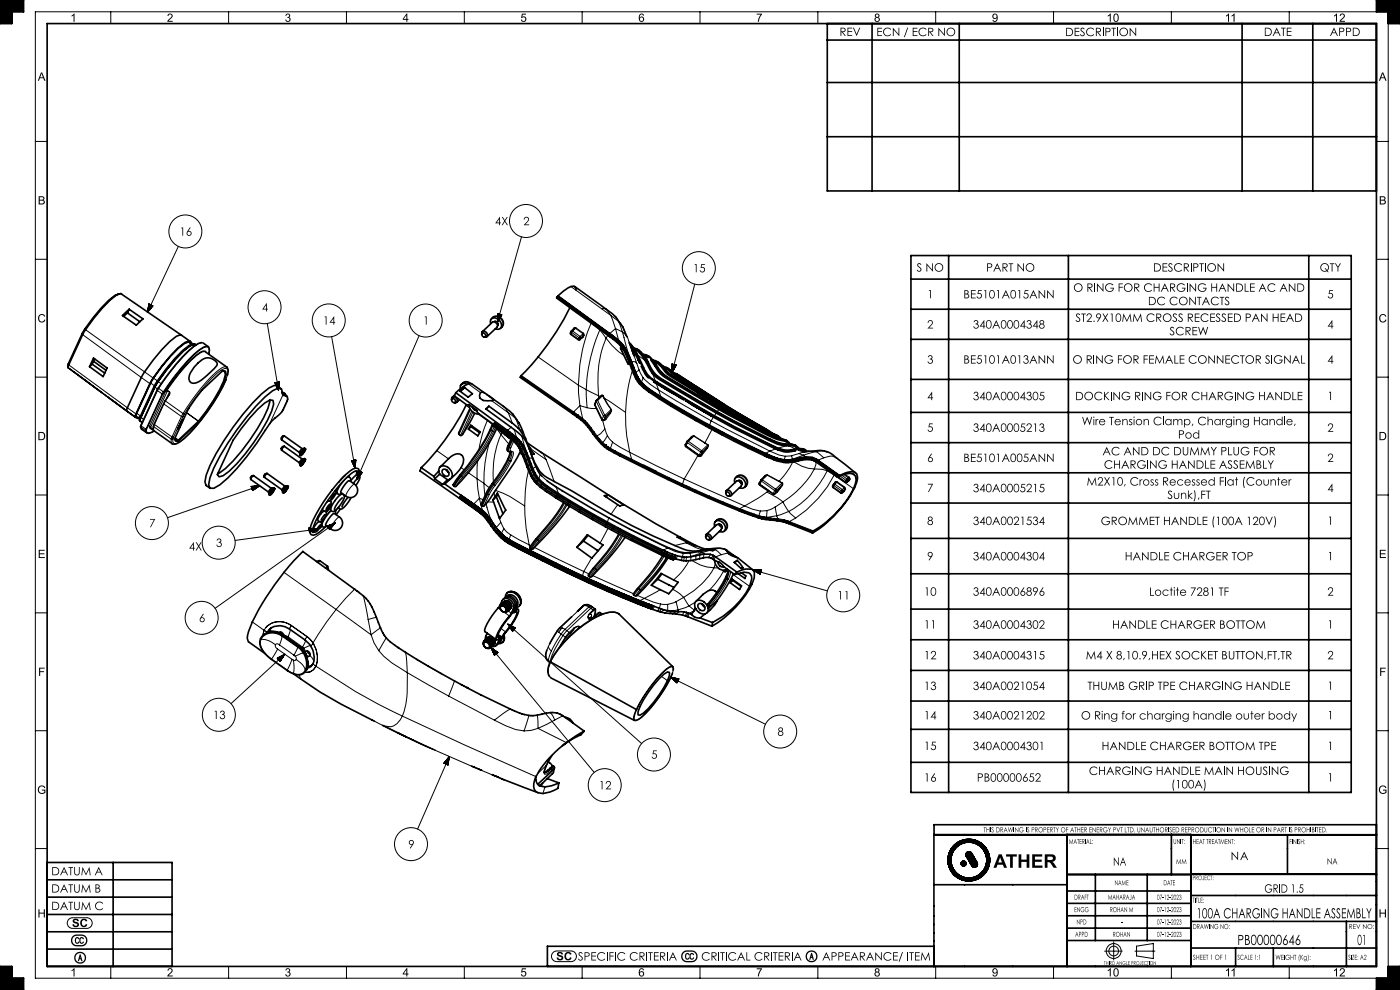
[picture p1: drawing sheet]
<svg xmlns="http://www.w3.org/2000/svg" width="594mm" height="420mm" viewBox="0 0 594 420" stroke-linecap="round" stroke-linejoin="round" font-family="sans-serif">
<defs><g id="words">
<text font-size="8" x="421.5" y="368.2">ATHER</text>
<g font-size="5.9">
<text x="507.6" y="389.6">100A CHARGING HANDLE ASSEMBLY</text>
<text x="525" y="400.9">PB00000646</text>
<text x="575.9" y="400.9">01</text>
</g>
<text font-size="5.3" x="31.2" y="408.1">Ⓐ</text>
<text font-size="5" x="522.1" y="364.9">NA</text>
<g font-size="4.9">
<text x="29.8" y="9.3">1</text>
<text x="70.8" y="9.3">2</text>
<text x="120.8" y="9.3">3</text>
<text x="170.8" y="9.2">4</text>
<text x="220.8" y="9.2">5</text>
<text x="270.8" y="9.3">6</text>
<text x="320.8" y="9.2">7</text>
<text x="370.8" y="9.3">8</text>
<text x="420.8" y="9.3">9</text>
<text x="469.5" y="9.3">10</text>
<text x="519.6" y="9.3">11</text>
<text x="565.5" y="9.3">12</text>
<text x="356.2" y="15.3">REV</text>
<text x="371.8" y="15.3">ECN / ECR NO</text>
<text x="451.9" y="15.3">DESCRIPTION</text>
<text x="536.2" y="15.3">DATE</text>
<text x="564.2" y="15.3">APPD</text>
<text x="16" y="34.3">A</text>
<text x="585" y="34.3">A</text>
<text x="16" y="86.7">B</text>
<text x="585" y="86.7">B</text>
<text x="210" y="95.5">4X</text>
<text x="222" y="95.5">2</text>
<text x="76.1" y="100">16</text>
<text x="294" y="115.5">15</text>
<text x="388.9" y="115.2">S NO</text>
<text x="418.4" y="115.2">PART NO</text>
<text x="489.2" y="115.2">DESCRIPTION</text>
<text x="559.9" y="115.2">QTY</text>
<text x="455.4" y="123.8">O RING FOR CHARGING HANDLE AC AND</text>
<text x="393.4" y="126.6">1</text>
<text x="408.7" y="126.6">BE5101A015ANN</text>
<text x="487" y="129.4">DC CONTACTS</text>
<text x="563.1" y="126.6">5</text>
<text x="15.9" y="136.8">C</text>
<text x="111.1" y="132.1">4</text>
<text x="137" y="137.7">14</text>
<text x="179.4" y="137.7">1</text>
<text x="456.3" y="136.5">ST2.9X10MM CROSS RECESSED PAN HEAD</text>
<text x="584.9" y="136.8">C</text>
<text x="393.4" y="139.4">2</text>
<text x="412.8" y="139.4">340A0004348</text>
<text x="496.2" y="142.2">SCREW</text>
<text x="563.1" y="139.4">4</text>
<text x="393.4" y="154.3">3</text>
<text x="408.7" y="154.3">BE5101A013ANN</text>
<text x="455.1" y="154.3">O RING FOR FEMALE CONNECTOR SIGNAL</text>
<text x="563.1" y="154.3">4</text>
<text x="393.4" y="169.8">4</text>
<text x="412.8" y="169.8">340A0004305</text>
<text x="456.2" y="169.8">DOCKING RING FOR CHARGING HANDLE</text>
<text x="563.1" y="169.7">1</text>
<text x="393.4" y="183.1">5</text>
<text x="412.8" y="183.2">340A0005213</text>
<text x="458.9" y="180.4">Wire Tension Clamp, Charging Handle,</text>
<text x="563.1" y="183.2">2</text>
<text x="15.9" y="186.7">D</text>
<text x="499.8" y="186.1">Pod</text>
<text x="584.9" y="186.7">D</text>
<text x="393.4" y="196">6</text>
<text x="408.7" y="196">BE5101A005ANN</text>
<text x="467.7" y="193.1">AC AND DC DUMMY PLUG FOR</text>
<text x="563.1" y="196">2</text>
<text x="468.3" y="198.8">CHARGING HANDLE ASSEMBLY</text>
<text x="393.4" y="208.7">7</text>
<text x="412.8" y="208.8">340A0005215</text>
<text x="461" y="206">M2X10, Cross Recessed Flat (Counter</text>
<text x="563.1" y="208.8">4</text>
<text x="495.3" y="211.7">Sunk),FT</text>
<text x="63.3" y="223.7">7</text>
<text x="393.4" y="222.7">8</text>
<text x="412.8" y="222.7">340A0021534</text>
<text x="467" y="222.7">GROMMET HANDLE (100A 120V)</text>
<text x="563.1" y="222.7">1</text>
<text x="80.1" y="233.6">4X</text>
<text x="91.6" y="232">3</text>
<text x="16" y="236.7">E</text>
<text x="393.4" y="237.7">9</text>
<text x="412.8" y="237.7">340A0004304</text>
<text x="477.2" y="237.7">HANDLE CHARGER TOP</text>
<text x="563.1" y="237.7">1</text>
<text x="585" y="236.7">E</text>
<text x="355.2" y="254.3">11</text>
<text x="392" y="252.7">10</text>
<text x="412.8" y="252.7">340A0006896</text>
<text x="487.5" y="252.7">Loctite 7281 TF</text>
<text x="563.1" y="252.7">2</text>
<text x="84.4" y="263.9">6</text>
<text x="392" y="266.7">11</text>
<text x="412.8" y="266.7">340A0004302</text>
<text x="471.8" y="266.7">HANDLE CHARGER BOTTOM</text>
<text x="563.1" y="266.7">1</text>
<text x="392" y="279.7">12</text>
<text x="412.8" y="279.7">340A0004315</text>
<text x="460.7" y="279.7">M4 X 8,10.9,HEX SOCKET BUTTON,FT,TR</text>
<text x="563.1" y="279.7">2</text>
<text x="16.2" y="286.7">F</text>
<text x="585.2" y="286.7">F</text>
<text x="392" y="292.7">13</text>
<text x="412.8" y="292.7">340A0021054</text>
<text x="461.4" y="292.7">THUMB GRIP TPE CHARGING HANDLE</text>
<text x="563.1" y="292.7">1</text>
<text x="90.3" y="305">13</text>
<text x="392" y="305.2">14</text>
<text x="412.8" y="305.2">340A0021202</text>
<text x="458.6" y="305.2">O Ring for charging handle outer body</text>
<text x="563.1" y="305.2">1</text>
<text x="329.9" y="312.2">8</text>
<text x="276.3" y="321.9">5</text>
<text x="392" y="318.2">15</text>
<text x="412.8" y="318.2">340A0004301</text>
<text x="467.4" y="318.2">HANDLE CHARGER BOTTOM TPE</text>
<text x="563.1" y="318.2">1</text>
<text x="462" y="328.8">CHARGING HANDLE MAIN HOUSING</text>
<text x="254" y="334.9">12</text>
<text x="392" y="331.6">16</text>
<text x="414.4" y="331.6">PB00000652</text>
<text x="496.8" y="334.4">(100A)</text>
<text x="563.1" y="331.6">1</text>
<text x="15.8" y="336.8">G</text>
<text x="584.8" y="336.8">G</text>
<text x="173.2" y="359.9">9</text>
<text x="21.7" y="371.3">DATUM A</text>
<text x="472.2" y="367.2">NA</text>
<text x="21.7" y="378.7">DATUM B</text>
<text x="536.4" y="378.7">GRID 1.5</text>
<text x="15.9" y="389.2">H</text>
<text x="21.7" y="386.1">DATUM C</text>
<text x="584.9" y="389.2">H</text>
<text x="30.5" y="393.3">SC</text>
<text x="29.8" y="414.3">1</text>
<text x="70.8" y="414.3">2</text>
<text x="120.8" y="414.3">3</text>
<text x="170.8" y="414.2">4</text>
<text x="220.8" y="414.2">5</text>
<text x="270.8" y="414.3">6</text>
<text x="320.8" y="414.2">7</text>
<text x="370.8" y="414.3">8</text>
<text x="420.8" y="414.3">9</text>
<text x="469.5" y="414.3">10</text>
<text x="519.6" y="414.3">11</text>
<text x="565.5" y="414.3">12</text>
</g>
<text font-size="3.7" x="563" y="366.7">NA</text>
<g font-size="2.9">
<text x="417.3" y="353.1">THIS DRAWING IS PROPERTY OF ATHER ENERGY PVT LTD. UNAUTHORISED REPRODUCTION IN WHOLE OR IN PART IS PROHIBITED.</text>
<text x="453.5" y="358.1">MATERIAL:</text>
<text x="497.8" y="358.1">UNIT:</text>
<text x="506" y="358.1">HEAT TREATMENT:</text>
<text x="547" y="358.1">FINISH:</text>
<text x="499" y="366.6">MM</text>
<text x="472.9" y="375.6">NAME</text>
<text x="493.6" y="375.6">DATE</text>
<text x="455.8" y="381.7">DRAFT</text>
<text x="470" y="381.7">MAHARAJA</text>
<text x="490.9" y="381.7">07-12-2023</text>
<text x="506" y="383">TITLE:</text>
<text x="455.8" y="387">ENGG</text>
<text x="470.9" y="387">ROHAN M</text>
<text x="490.9" y="387">07-12-2023</text>
<text x="456.7" y="392.2">NPD</text>
<text x="475.5" y="392.2">-</text>
<text x="490.9" y="392.2">07-12-2023</text>
<text x="506.1" y="394.1">DRAWING NO:</text>
<text x="456.1" y="397.4">APPD</text>
<text x="472.1" y="397.5">ROHAN</text>
<text x="490.9" y="397.5">07-12-2023</text>
<text x="506.1" y="407.2">SHEET 1 OF 1</text>
<text x="525" y="407.2">SCALE 1:1</text>
<text x="541.1" y="407.2">WEIGHT (Kg):</text>
<text x="572" y="407.2">SIZE: A2</text>
</g>
<text font-size="2.8" x="572.2" y="394.1">REV NO:</text>
<text font-size="2.6" x="506" y="373.4">PROJECT:</text>
<text font-size="2.2" x="468.4" y="409.4">THIRD ANGLE PROJECTION</text>
</g></defs>
<g fill="none" stroke="#000" stroke-width=".42">
<path d="M0 .4h10M0 .3h10M0 .2h10M0 .1h10M0 0h10M0 10h5M0 9.8h5M0 9.7h5M0 9.6h5M0 9.5h5M0 9.4h5M0 9.3h5"/>
<path d="M0 9.2h5M0 9.1h5M0 9h5M0 8.9h5M0 8.8h5M0 8.6h5M0 8.4h5M0 8.2h5M0 8.1h5M0 8h5M0 7.9h5M0 7.8h5"/>
<path d="M0 7.7h5M0 7.6h5M0 7.5h5M0 7.4h5M0 7.3h5M0 7.2h5M0 7.1h5M0 7h5M0 6.9h5M0 6.7h5M0 6.5h5M0 6.4h5"/>
<path d="M0 6.3h5M0 6.2h5M0 6.1h5M0 6h5M0 5.9h5M0 5.8h5M0 5.7h5M0 5.6h5M0 5.5h5M0 5.4h5M0 5.3h5M0 5.2h5"/>
<path d="M0 5h5M0 4.8h10M0 4.6h10M0 4.5h10M0 4.4h10M0 4.3h10M0 4.2h10M0 4.1h10M0 4h10M0 3.9h10M0 3.8h10M0 3.7h10"/>
<path d="M0 3.6h10M0 3.5h10M0 3.4h10M0 3.3h10M0 3.1h10M0 2.9h10M0 2.8h10M0 2.7h10M0 2.6h10M0 2.5h10M0 2.4h10M0 2.3h10"/>
<path d="M0 2.2h10M0 2.1h10M0 2h10M0 1.9h10M0 1.8h10M0 1.7h10M0 1.6h10M0 1.4h10M0 1.2h10M0 1h10M0 .9h10M0 .8h10"/>
<path d="M0 .7h10M0 .6h10M0 .5h10M10 5h-10M47 5v5M97 5v5M147 5v5M197 5v5M247 5v5M297 5v5M347 5v5M397 5v5"/>
<path d="M447 5v5M497 5v5M547 5v5M584 .4h10M584 .3h10M584 .2h10M584 .1h10M584 0h10M584 4.8h10M584 4.6h10M584 4.5h10M584 4.4h10"/>
<path d="M584 4.3h10M584 4.2h10M584 4.1h10M584 4h10M584 3.9h10M584 3.8h10M584 3.7h10M584 3.6h10M584 3.5h10M584 3.4h10M584 3.3h10M584 3.1h10"/>
<path d="M584 2.9h10M584 2.8h10M584 2.7h10M584 2.6h10M584 2.5h10M584 2.4h10M584 2.3h10M584 2.2h10M584 2.1h10M584 2h10M584 1.9h10M584 1.8h10"/>
<path d="M584 1.7h10M584 1.6h10M584 1.4h10M584 1.2h10M584 1h10M584 .9h10M584 .8h10M584 .7h10M584 .6h10M584 .5h10M589 10h5M589 9.8h5"/>
<path d="M589 9.7h5M589 9.6h5M589 9.5h5M589 9.4h5M589 9.3h5M589 9.2h5M589 9.1h5M589 9h5M589 8.9h5M589 8.8h5M589 8.6h5M589 8.4h5"/>
<path d="M589 8.2h5M589 8.1h5M589 8h5M589 7.9h5M589 7.8h5M589 7.7h5M589 7.6h5M589 7.5h5M589 7.4h5M589 7.3h5M589 7.2h5M589 7.1h5"/>
<path d="M589 7h5M589 6.9h5M589 6.7h5M589 6.5h5M589 6.4h5M589 6.3h5M589 6.2h5M589 6.1h5M589 6h5M589 5.9h5M589 5.8h5M589 5.7h5"/>
<path d="M589 5.6h5M589 5.5h5M589 5.4h5M589 5.3h5M589 5.2h5M589 5h5M589 5v410M594 5h-579v410l579-.1M15 60h5M584 60h5M15 110h5M75.7 104.5l-13.2 28.1"/>
<path d="M221.3 100.5l-10.3 36.2M584 110h5M36 139.6l29 20.8M62.8 131l.8-1.8-.9 2.2M63.2 129l-.1 .3M63.3 129l-.3 .9M63.4 131.5l.9-2-1.1 2.3M63.4 129.1l-.5 1.1M63.5 129.2l-.6 1.4M63.8 129.3l-1.1 2.5M63.9 129.3l-1.3 2.9M64.1 129.4l-1.5 3"/>
<path d="M64.1 129.5l-1.2 2.6M64.5 129.6l-.7 1.5M64.5 130.2l.2-.5-.4 .8M64.6 129.6l-.6 1.2M64.8 129.9l-.1 .1M64.9 129.8l-2.4 2.8M64.9 129.8l-1.7-.8-.7 3.6M113.4 137.2l4.8 28.5M209.1 134.6a2.96 2.96 0 0 1 3.4 .7 2.96 2.96 0 0 1 .5 3.4M209.5 136.6l.8-.3 .7 .5 .3 .7-.1 .7M209.5 136.4a1.24 1.24 0 0 1 1.6 .3 1.24 1.24 0 0 1 0 1.6M211.1 135.9l.7-2.6-.7 2.8"/>
<path d="M211.1 134.1l.3-1-.3 1.2M211.1 133.7l.2-.6-.2 .8M211.1 133.3l.1-.2-.1 .4M211.1 133.1l1.8 .5-1.9 3.1M211.1 133.1l-.1 3.6M211.1 133.1h.1M211.5 133.2l-.4 1.3M211.5 133.2l-.4 1.9M211.7 133.2l-.6 2.3M211.9 133.3l-.8 3M212 133.3l-1 3.4M212.1 133.3l-.9 3"/>
<path d="M212.1 133.4l-.8 2.8M212.2 133.4l-.7 2.6M212.3 134.7l.3-1.2-.4 1.3M212.3 133.4l-.7 2.4M212.4 133.4l-.6 2.1M212.5 133.5l-.5 1.7M212.7 133.5l-.3 1M212.7 133.5l-.1 .7M212.8 133.5l-.1 .5M212.8 133.5v.3M241.8 130.6l3.6 2.6M242.2 121.6l17 12.2"/>
<path d="M243.4 139.3l.1 .2M243.4 139.3l-.3 .5M243.5 139.5l-1.1 1M244.2 139.3l-.7 .2M244.2 139.3l3.2 2.3M244.2 139.3l-1.2 1.2M244.3 139.1l-.1 .2M244.3 139.1l-.5-.1-.4 .3M244.3 139.1l3.2 2.3M250.8 137.1a67.5 67.5 0 0 0-5.4 26.3M253.6 139.1l.9 .9M254.5 140a71.7 71.7 0 0 0-5.8 25.3"/>
<path d="M254.5 140l2.7 3.5M254.6 139.8l-.1 .2M255.3 131l1.8 .1 2.1 2.7M259.2 133.8l1.9 5.6M259.2 133.8l3.2 2.5M260.4 133.9l1 .8 1 1.6M261.1 139.4l3 1.5M261.1 139.4l1.4 5-.7 .9M261.1 139.4l-2.7 2.5M262.4 136.3l1.7 4.6M262.4 136.3l1.9 2.5 1.2 3.4M294.8 120.6l-9.7 37.5"/>
<path d="M15 160h5M28.8 156l28.5 21M29 154.3l.2 .5 28.5 20.8M34.9 141.4l.2 .6 28.5 20.7M86.3 145.6l-.2-.2a6.7 6.7 0 0 0-5.1 2.8 87 87 0 0 0-13.7 16.6M87.2 149.3a4.3 4.3 0 0 0-4 1.7 76.3 76.3 0 0 0-12.3 14.6M87.5 149.5l-.3-.6h-.5a13.5 13.5 0 0 0-6.9 4.9l-3.6 4.1-5.8 7.9-6.9 15 .4 .6M88.3 147l-.2-.1a6.7 6.7 0 0 0-5.1 2.7 87 87 0 0 0-13.7 16.6M88.6 150.3l.1-.8a1.81 1.81 0 0 0-1-2.4 17.2 17.2 0 0 0-7.9 6 103.6 103.6 0 0 0-10.2 13.2M96.2 155.7a3.1 3.1 0 0 0-3.1 1.1 68.9 68.9 0 0 0-15.4 18.6M140.7 142.8l10 56M177.8 142.4l-26.4 60.9"/>
<path d="M221.2 159.3l22.2 15.5M228.3 151.4l17.1 12M242 141.3l.2 .4M242.2 141.7l.1 .1M242.2 141.7l3.2 2.3M242.4 140.5l.1 .5M242.5 141l3.2 2.3M242.5 141l-.3 .7M243 140.5l-.5 .5M243 140.5h-.6M243 140.5l3.1 2.2M245.4 144h.7"/>
<path d="M245.4 144l.1 .1M245.7 143.3h.7M245.7 143.3l-.3 .7M246.1 142.7l.3 .6M246.1 142.7l-.4 .6M246.4 143.3l-.3 .7M247 143.1h.1M247 143.1l.3 .1M247 143.1l-.9 .9M247.3 143.2l-.6 .3M247.4 141.6l.1 .7M247.4 141.6l-1.3 1.1"/>
<path d="M247.5 142.3l.3 .1M247.5 142.3l-1.1 1M247.5 142.3l-.5 .8M247.5 141.4l-.1 .2M247.5 141.4l.3 1M247.8 142.4l-.5 .8M257.2 143.5l2.4 3 2.8 2.7 2.3 1.6M257.2 143.5a48.2 48.2 0 0 0-3.3 24.4M257.9 142.2l-.7 1.3M258.4 141.9l-.3 .5M259.6 142.2v.1M259.8 142.5l-.8-.1-.1 .6"/>
<path d="M260.2 143.2l-.2 .6M260.6 142.9l-.3 .4M263.3 147.7v.2M263.3 147.7l3.1 6.4M263.4 147.4l-.1 .3M263.6 145.5l-.7 .8M263.6 147.1l-.3 .6M264.1 140.9l2.1 7.9 1.5 4M264.1 140.9l1.3 1a8.8 8.8 0 0 1 2 4.8l2.8 7.4M264.5 146.6l-.7 .7M265.3 147.7l-.8 .7M265.9 148.9v.1"/>
<path d="M266.4 154.1l.8 .3M266.4 154.1v.1M266.8 153.3l-.4 .8M267 151.2l-.1 .1M267.8 153.6h1.8l.6 .5M268 147.8l1.1 1.5 .3-.4 .6 .7M268.3 157.3l-.7 2.3a63.7 63.7 0 0 0-2.2 15.4M268.8 155.7l-.9 .5M270.2 154.1l1 2.9M270.4 159.8l-.8 .5M270.7 150.8l2.9 2 .2-.4 .6 .3M271.2 157l1.6 3.2"/>
<path d="M271.2 157l-2.4 1.4M272.9 156.3l-.3 .3M272.9 150.4a4.8 4.8 0 0 1 2.3 3.4M274.8 153.6l.4 .2M275.2 153.8l.5 1.3M276.8 157.2l1.2 4.3M285.1 154.4l1.8 .5-1.8 3.2M285.1 154.4v3.7M285.1 154.5h.1M285.2 154.5l-.1 .2M285.2 154.5l-.1 .4M285.3 154.5l-.2 .8"/>
<path d="M285.4 154.5l-.3 1.4M285.5 154.6l-.4 1.7M285.5 157.4l.7-2.7-.9 3M285.6 154.6l-.5 2.1M285.7 154.6l-.6 2.5M285.8 154.6l-.7 2.9M286 154.7l-.9 3.2M286.3 154.8l-.6 2.2M286.4 154.8l-.5 1.9M286.5 154.8l-.4 1.6M286.6 154.8l-.3 1.2M286.8 155.2v-.3l-.2 .6"/>
<path d="M584 160h5M57.7 176.6l1.5 1M58 175.3l1.6 1.2M59.1 178.3l.2 .3M59.4 178.5l1 .7M59.5 176.8l.2 .4M59.8 177.1l1.2 .8M63.9 162.5l1.6 1.2M65.1 160.4l1.8 1.2M65.4 164l.2 .3M65.4 179.9l.1 .1M65.7 164.2l1.2 .9"/>
<path d="M66.7 165.5l.1 .2M66.8 161.6l1.6 1.2M66.8 165.7l2 1.4M66.8 165.7l-6.9 15M67.2 164.6l.1 .2M67.3 164.8l-.5 .9M67.3 164.8l2 1.4M68.8 167.1h.3M68.8 167.1l-6.9 15M69.1 167.1l-6.9 15M69.3 166.2l.3 .1M69.3 166.2l-.5 .9"/>
<path d="M69.4 171.3h.1M69.5 171.3l-4 8.7M69.5 171.3l7.5 5.4M69.6 166.3l-.5 .8M70.1 170l.1 .1M70.2 170.1l-.7 1.2M70.2 170.1l7.5 5.3M70.9 165.6l.2 .1M71.1 165.7l-7.2 15.7M71.1 165.7h.1M71.1 165.7l.8 .6M71.8 167.4h.1"/>
<path d="M71.8 167.4l-1.6 2.7M71.9 166.3l.2 .5-.3 .6M71.9 166.3v.8M71.9 166.3l-1.3 2.9M76.6 179.7l.2 .1M76.7 179.6l.1 .1M76.8 179.3l.1 .1M77 176.7h.6M77 176.7l-4 8.7M77.2 178.5l.1 .1M77.2 178.4l.2 .2M77.6 176.7l-4 8.7"/>
<path d="M77.7 175.4l.5 .2M77.7 175.4l-.7 1.3M78.2 175.6a83.1 83.1 0 0 1 15-18.1l.9-.6a1.53 1.53 0 0 1 2.5 0 16.6 16.6 0 0 1-2.2 7.4 75.7 75.7 0 0 1-18.1 23.2 1.99 1.99 0 0 1-2.7 .4l-.2-1.7M78.2 175.6l-.6 1.1M79.2 175.1l5.1 3.9M79.2 175.1l5.3 3.8M116.7 162.4l.1 .3M116.8 162.4l.2 .6M116.9 162.4l.2 1M117.3 163.7l-.3-1.4 .4 1.8M117.3 162.3l.4 2.3M117.4 162.3l.5 2.7"/>
<path d="M117.5 162.3l.5 3M117.7 162.2l.5 3.3M117.8 162.2l.4 2.9M118.1 162.2l.2 1.7M118.2 162.1l.2 1.4M118.3 162.1l.1 1.1M118.3 164.3l-.3-2.1 .3 2.5M118.4 162.1l.1 .7M118.5 162.1v.3M118.5 162.1l-.3 3.6M118.5 162.1l-1.8 .3 1.5 3.3M119.8 166.5l1.2 1.3"/>
<path d="M120 167.6l-5.6 12.2M122 169.5l-2.3 5.1M196.3 162.5a2.28 2.28 0 0 1 2.9 .3M197.7 172l1.6 1.1M198.7 162.8l5.2 3.8M199.6 173.7l-4.9 10.6M200.1 174.4l-4.7 10.3M200.6 174.8l-4.3 9.5M202.8 175.6l4 2.8M206.8 178.4l-2.2 6.1-1.4 6.3M206.8 178.4l2.1 1.7M206.9 178.2l-.1 .2"/>
<path d="M208.6 170l7 5.1M209.7 179.6l5.3 3.7M213.6 172.4l2 2.7M215.6 175.1l1.8 4.4M215.6 175.1l3.1 2.3M217.5 175.6l1.2 1.8M218.7 177.4l1.8 4.6M218.7 177.4l1.6 2.2M243.4 174.8l1.9 1.3M243.4 174.8l-.5 .8M244.1 175.7l-.3 .5M245.3 176.1l-.6 .7"/>
<path d="M245.3 176.1l1.9 1.4M245.4 163.4l.6 8.7M245.4 163.4l3.3 1.9M246 172.1l1.2 5.4M246 172.1l-2.6 2.7M246 172.1l3.1 .9M247.2 177.5l-.5 .8M247.2 177.5l1.1 1M248.3 178.5l-.5 .8M248.3 178.5l1 1M248.7 165.3l.4 7.7M248.7 165.3l5.2 2.6"/>
<path d="M249.1 173l4 .2M249.3 179.5l-.6 .7M249.3 179.5l.8 1M252.4 171.6v.1M252.4 171.6l3 6.3M252.4 171.3v.3M253 170.2l3 6.4M253 170.2l-.6 1.4M253.6 169.9l-.5-.1-.1 .4M253.6 169.9l-.6 .3M253.6 169.9l3 6.3M253.9 167.9l.1 1.1"/>
<path d="M253.9 167.9l.9 .3M255.1 167.9l-.2 .2M255.1 168l-2 1.8M255.4 177.9l.1 .3M255.4 177.9l.9 .3M255.7 167.9l-.2-.2-.4 .3M255.7 167.9l-2.1 2M255.7 167.9l.6 1.2M255.7 178.4l.9 3.6M255.9 167.8l-.2 .1M255.9 167.8l-.5-.2-.3 .3M255.9 167.8l.6 1.2"/>
<path d="M256 176.6l.9 .3M256 176.6l-.6 1.3M256.3 169.1l3 4.7M256.5 169l-.2 .1M256.5 169l8.9 6M256.5 169l2.9 4.7M256.6 176.2l.3 .7M256.6 176.2l-.6 .4M256.7 177.7l-.3 .3M256.7 177.7l.4 .3M256.7 177.7l-.4 .5M256.9 176.9l-.6 1.3"/>
<path d="M257.1 178l-.5 .4-.4-.2M258.7 175.1l.3 .3M258.7 175.1l-2 2.6M258.7 175.1l-1.8 1.8M259 175.4l-1.9 2.6M259.3 173.8l-.6 1.3M259.3 173.8l-2.7 2.4M259.4 173.7l-.1 .1M259.4 173.7v.9l-.4 .8M265.4 175l.5 10.1 1.3 6.8M270.7 160.1l-.9 .6M271.4 161.2l-.9 .6"/>
<path d="M272.8 160.2l3.1 2.9 3.5 2.4M272.8 160.2l-.7 2-.8 .7M273.8 163.8l-.7 .8M275.8 165.3l-.6 .9M278.2 162l-.3 .4M278.5 161.9l-.1 .8 1 2.8M279.4 165.5l22.3 13M279.4 165.5l.9 2.8-.5 .9M285.1 171.3l-.5 1M290 174.4l-.4 .8M295.4 177.3v.1M301.7 178.5l24.9 12.9"/>
<path d="M301.7 178.5l-.6 1.9M303.1 176.4l-1.4 2.1M304.3 174.6l-1.2 1.8M305.3 173.1l-1 1.6M305.8 172.6l-.4 .6M305.9 172.5l-.1 .1M306.2 172l-.4 .6M306.8 171.4l-.5 .7M307.1 171.5l-.2 .1M59.6 181.1l.1 .1M59.7 181.2l.5 1M59.7 181.2l2 1.5"/>
<path d="M59.8 180.5l.1 .2M59.9 180.7l-.2 .5M59.9 180.7l2 1.4M61.7 182.7l.5 .9M61.9 182.1l-.2 .6M61.9 182.1h.3M62.1 182.6l-.4 .1M62.1 182.6a1.5 1.5 0 0 0 2.5 .7l.8-.5M62.2 182.1l-.1 .5M63.5 181l.4 .4M63.9 181.4l.8 .6M64.7 182l.4 .1"/>
<path d="M64.7 182h.1M65.1 181l-.4 1M65.1 180.9l.1 .1M65.2 181l7.5 5.3M65.2 181l-.1 1.1M65.5 180l-.3 1M65.5 180l7.5 5.4M72.7 186.3l-.1 1.2 .4 .8M73 185.4h.6M73 185.4l-.3 .9M73.4 186.2l-.7 .1M73.6 185.4l-.2 .8"/>
<path d="M75.7 181.7l.1 .1M75.8 187l-1.5-1.3 1.4 1.4M76.4 180.1l.2 .2M127.9 197v.2M127.9 192.6v.2M128.5 191.9l.2 .1M128.5 196.3l.2 .1M128.6 196.5l-.2 .3M128.6 192.1l-.2 .4 .3-.3M128.6 195.8l.2 .1M128.6 191.4l.2 .1M128.7 196.6l-.3 .3"/>
<path d="M128.9 195.6l-.3 .3M128.9 191.2l-.3 .3M129.3 191l-.1 .1M129.3 195.4l-.1 .1M129.4 195.3l-.1 .2M129.4 190.9l-.1 .2M149.1 195.5l1.6 3.3M149.2 195.5v.1M149.3 195.4v.5M149.3 195.4l.2 .9M149.7 196.6l-.2-1.2 .3 1.6M149.9 195.3l.5 2.9"/>
<path d="M150 195.3l.6 3.3M150 197.3l-.3-1.9 .5 2.5M150.4 195.3l.4 2.3M150.5 195.2l.3 2M150.6 195.2l.2 1.6M150.7 198l-.4-2.7 .4 3.1M150.9 196l-.1-.8 .1 1.2M150.9 195.2v.4M151 195.1v.1M151 195.1l-.3 3.7M151 195.1l-1.9 .4M152 199.7l1.7 .8-2.3 2.8"/>
<path d="M152 199.7l-.6 3.6M152 199.7v.1M152 199.7l-.1 .3M152.1 199.8l-.2 .6M152.2 199.8l-.4 1M152.3 199.9l-.5 1.3M152.4 199.9l-.7 1.6M152.5 199.9l-.9 2M185.3 191.2l5 3.4M195.6 198.4l1.4 .9M202.6 195.6l-.2 7.5M207.5 188a57.3 57.3 0 0 0-2.2 17.1"/>
<path d="M208.1 182.1l.2 .4M208.3 182.5l-5.5 9.6-7.3 9.7M208.3 182.5l.6 .4M208.9 182.9a85.4 85.4 0 0 1-13.1 19.1M208.9 182.9l.6 .1M209.1 180.6l-.8 1.9M209.3 180.1l-.1 .1M209.5 183a87.7 87.7 0 0 1-13.3 19.6M209.7 181l-.8 1.9M210.2 181.4l-.7 1.6M210.7 181.9l1.8 2.5M212.5 184.4a41.5 41.5 0 0 0-3.2 20.1"/>
<path d="M212.5 184.4l3.4 3.9M213 183.5l-.5 .9M215 183.3l-.5 .5M215 183.3h.1M215.5 194.7l.2 .5M215.5 189.2l.2 .4M215.7 195.2l-3.2 5.6-3.2 4.4M215.7 195.2l.5 .3M215.7 189.6l-.3 1.6M215.7 189.6l.4 .3M216.1 189.9h.6M216.1 189.9l-.3 1.6"/>
<path d="M216.2 195.5l-3.2 5.6-3.3 4.4M216.2 195.5h.6M216.3 183.3l-.4 .6M216.3 185.1l-.3 .6M216.4 185.2l-.3 .6M216.7 191.6l-.2 1.4-.8 2.2M216.7 189.9l-.3 1 .1 .5h.2M216.7 191.4l.6 .2a1.29 1.29 0 0 1 .3 2l-.8 1.9M216.7 191.4l-.2 .2M216.8 181.3l-1.8 2M216.8 195.5l-3.3 5.9-3.4 4.6M216.9 191.6l.3 1-1 2.9"/>
<path d="M217.1 186.6l-1.4 3M217.2 184l-.3 .7M217.5 186.9l-1.4 3M217.9 187.3l-1.2 2.6M218.2 186.6l-.3 .6M218.2 182.3l.9 3.2-.3 .6 .4 1.4-.3 .6M219.9 181.6l.6 .4M220 188.5l-.4 .6M220.2 186.5l-.3 .7M220.4 192.2l1.3 .9M220.5 182l1.7 1.9 .8 2M220.7 189.6l-.4 .5"/>
<path d="M221.1 187.6l-.3 .7M221.2 190.6l-.4 .6M221.3 184.9l2.9 8.9M221.9 188.8l-.4 .6M222.2 192.9l-.4 .4M222.5 189.9l-.4 .6M223.1 195l-.5 .4M223.5 192.2l-.4 .6M223.9 197.3l-.4 .4M224 188.4a13.2 13.2 0 0 0 4.7 4.5l3 2.1M224.2 199.6l-1.3 8.8-.3 6.2M224.8 199.5l-.5 .4"/>
<path d="M225.3 196.6l-.5 .5M226.1 194.8a1.38 1.38 0 0 0-2.2 .1l-.8 .2M226.8 196.5l.5 1.4M227.3 197.9l-2.4 2M227.3 197.9l1.9 3.4M229.7 192l.7 .5 1.3 2.5M231.7 195l3.4 9.3M250.1 180.5l.7 1M250.1 180.5l-.4 .2-.2 .5M250.8 181.5l1.3 1.8M250.8 181.5l-.4 .1-.2 .6M251.6 183.3l-.1 .6"/>
<path d="M252.1 183.3l1.2 1.6M252.1 183.3l-.5 .1M253.3 184.9l1.2 1.4M253.3 184.9l-.5 .1-.1 .6M254.5 186.3l1.2 1.4M254.5 186.3l-.5 .1v.7M255.7 187.7l1.2 1-.4 .2-.1 .6M255.7 187.7l-.4 .1-.1 .7M256.6 182l-1.7 1.9-1.6 1M256.6 182l1.1 2.8M256.8 189.1l-.1 .7M257.1 188.9l.9 .7"/>
<path d="M257.7 184.8l2.2 2.8M257.7 184.8l-2 2.9M258 189.6l1 .6M258 189.6l-.3 .2-.1 .6M259 190.2l2 1.1M259 190.2l-.4 .8M259.9 187.6l3.4 2.2 3.9 2.1M259.9 187.6l-.9 2.6M261 191.3l-.4 .8M261 191.3l2.3 1.2M263.3 192.5l-.4 .8M263.3 192.5l4.8 2.4"/>
<path d="M267.2 191.9l.9 3M267.2 191.9l23.1 11.3M268.1 194.9l5 2.5-.4 .8M268.1 194.9l-.4 .8M278.2 199.9l5.6 2.7M290.7 188.6h.2M290.7 188.6l.2 .9M290.8 188.5h.2M290.8 188.5l-.1 .1M290.8 188.9l.2 .4M290.9 189.5l5.2 3.8M290.9 188.6l.2 .5"/>
<path d="M290.9 188.6h.1M291 189.3l5.6 4M291 189.3l-.1 .2M291.1 189.1l-.1 .2M291.1 189.1l5.6 4M291.2 187.9l-.4 .6M291.5 187.3l.2 .5M291.7 187.8l5.6 4M291.7 187.8l-.6 1.3M292.1 187.2l-.4 .6M292.1 187.2l-.6 .1M292.1 187.2l5.6 4"/>
<path d="M293.1 185.5l.2 .1M293.1 185.5l-.7 .9M293.3 185.6l-1.8 1.7M294.4 185l4.6 3M294.4 185l-1.1 .6M294.4 185l-2.3 2.2M294.5 184.9l-.1 .1M294.5 184.9h-.5l-.9 .6M294.5 184.9l4.6 3M296.1 193.3l.8 .4 .5-.2M296.1 193.3l-5.8 9.9M296.7 193.1h.6"/>
<path d="M296.7 193.1l-.1 .2M297.3 193.2l-.7 .1M297.3 193.2l.1 .3M297.3 191.8h.6M297.3 191.8l-.6 1.3M297.3 193.1v.1M297.6 192.9l.2 .2M297.6 192.9l-.3 .3M297.6 192.9l-.3 .2M297.7 191.2l.2 .6M297.7 191.2l-.4 .6M297.8 193.1l-.4 .4"/>
<path d="M297.9 191.8l-.6 1.3M299 188l1.3 .8M299.1 187.9l-.1 .1M299.1 187.9l1.3 .8M299.9 180.3l1.1 .3M300 189.9l.2 .2M300 189.9l-2.1 1.9M300 189.9l-2.4 3M300.2 190.1l-2.4 3M300.3 188.8l-.3 1.1M300.3 188.8l-2.6 2.4M300.4 188.7l-.1 .1"/>
<path d="M300.4 188.7l.2 .7-.4 .7M301.1 181l-.2 .6M302.1 182.2l-3 5.7M303.9 182l-.5 .9M305.4 183.4l-.2 .5M306.6 183.4l-.5 1 .2-.3M312.2 186.3l-.5 .9 .1-.3M318 189.3l-.4 .9M324.7 192.9l-.4 .4M325.3 193.1l-.3 .5M325.6 192.8l-.2 .4M326.5 193.1l-.4 1"/>
<path d="M326.6 191.4l-2.3 1.3M326.6 191.4l.5 .2a15.4 15.4 0 0 0 6.1 2M328.6 189.8l-.2 .3M328.7 194l-.4 1M329.7 194.4l-.4 1M329.7 189.9l-.6 .6-2.5 .9M330.7 194.7l-.3 1M332.6 195.2l-.1 .9M332.8 195.3l-.1 .9M333.2 193.6l-.5 1.6M334.4 195.2v1.1M334.7 188.6l-4.5 1.5"/>
<path d="M334.7 188.6v.5l2.9 1.4M334.7 188.6l2-.1 .7 .3M335.9 193.3l-2.7 .3M335.9 193.3l.3 1.5M336.2 194.8l-2.6 .4-.2 1M336.2 194.8l.1 1.3M336.3 196.1a33.3 33.3 0 0 1-5.7 8M336.8 195.9a18.1 18.1 0 0 0 8.7 3.1M336.8 191l-.1 .4M338.3 194.5l.2 1.1M338.4 190.4l.5 .2-.2 .4M338.7 191l2.7 .7"/>
<path d="M338.9 192.4l-3 .9M338.9 192.4l2 .7M340 194.1l.1 1.1M340.9 193.1l-4.7 1.7M340.9 193.1l.9 .8 .1 1.1M341.4 191.7l-2.5 .7M343.1 191.5l-1.7 .2M344.5 195.1h-.1M344.8 194.1l-.3 1M345.5 199a38.5 38.5 0 0 1-13.3 14M345.5 199a11.9 11.9 0 0 1 5.5 .7M345.9 194.7l-.4 .8"/>
<path d="M346 191.6l1.2 .6 2.3 2M346 191.6l-5.1 1.5M346 191.6l-4.6 .1M346 191.6l3.9-.3 1.6 .6M346.1 194.6l-.6 1M346.3 196l-.8 3M346.6 194.9l-.6 .9M349.5 194.2l1.2-.3a4.8 4.8 0 0 1 4.6 .5M349.5 194.2l-2.4 1.1-.6 .8M351 199.7a40.7 40.7 0 0 1-16.4 17.3M351 199.7l2.9 1.8M351.1 199.4l-.1 .3"/>
<path d="M15 210h5M106.7 206.4h-.1M107.4 206.3l-.8 .2 .5-.2M107.6 207.9l-.3 .2M107.8 206.3l-1.1 .4M107.9 207.6l-.8 .4M108.2 206.2l-1.5 .6M108.2 207.4l-1.1 .5M108.6 207.2l-1.5 .6M108.6 206.2l-1.9 .7M108.9 207l-1.9 .7M109 206.2l-2.2 .8"/>
<path d="M109.2 206.8l-2.2 .8M109.4 206.2l-2.6 .9M109.5 206.5l-2.5 1M109.8 206.1l-3 1M110 206.2l-3.1 1.2M110.2 206.1l-39.1 13.5M110.2 206.1l-3.6 .3 .6 1.7M110.2 206.1l-3 2M114.8 209.4v.2M115.4 208.7l.2 .1M115.5 209l-.2 .2M115.5 208.2l.2 .1"/>
<path d="M115.6 209l-.3 .4M115.8 208l-.3 .3M116.3 207.7l-.1 .2M120.6 208.5v.2M121.2 207.8l.2 .1M121.3 208.1l-.2 .2M121.3 208.1l-.2 .3M121.5 207.1l-.2 .3M122 206.8v.2M140.3 215.6l-1.8 1.8M140.4 216.4l-2.2 2.6-1.8 3M140.6 216.7l-2.2 2.6a5.2 5.2 0 0 0-1.6 3.9"/>
<path d="M144 219.3l-.8 .5-1.3 1.5-1.3 2.1-.2 1.1M144 205.9l-1.3 2.5-.1 .9M147.8 201.9h.1M148 202.4a4.5 4.5 0 0 0-3 2.7l-.2 .3a5.2 5.2 0 0 0-1.6 3.9M150.4 205.4l-.8 .5-1.3 1.5-1.3 2.1-.2 1M152.1 202.5l1-2.3-1.3 2.6M152.6 200l-1 2.5M152.7 200l-1.2 2.9M152.9 200.1l-1.3 3M153.2 200.2l-.9 2M153.3 200.3l-.8 1.6M153.4 200.3l-.6 1.3"/>
<path d="M153.4 200.3l-.4 1M153.6 200.4l-.3 .6M153.6 200.4l-.1 .3M195 201.7l.5 .1M195.5 201.8l-3 4.3M195.5 201.8l.3 .2M195.8 202l.4 .6M195.8 202l-3 4.3M196.2 202.6l-2.7 3.7M198.7 200.5l3.7 2.6M201.9 214.5l-.3 .7M202.2 215.6l-.3 .7"/>
<path d="M202.3 215.7l-.2 .6M202.4 203.1l1 8.3M202.4 203.1l2.9 2M202.9 215.2l-.1 .8M203.4 211.4l1.7 6.5M203.4 211.4l-2.9 3M203.4 211.4l1.6 .6M204.2 217.1l-.3 .6M205.2 218l-.3 .6M205.3 205.1l2.3 1.8M205.3 205.1l.5 5.3M205.9 217.6l.3 1.5"/>
<path d="M206 218.8l-.3 .7M206.3 213.7l.3 1.5a25.1 25.1 0 0 0 3.4 8M206.4 209l.2 .4M206.6 209.4l.4 .3M206.6 209.4l-2.3 5M206.7 219.8l-.2 .6M206.8 218.6l.2 1.6M207 209.7h.6M207 209.7l-2.3 5M207 212.8l2.4 .2M207.5 219.6v1.5M207.6 209.7l-2.3 5"/>
<path d="M208.9 205.1l.4 .1M209.3 205.2l-2.7 4.2M209.3 205.2l.4 .3M209.6 209l.3 2M209.7 205.5l.4 .5M209.7 205.5l-2.7 4.2M210.1 206l-2.5 3.7M210.2 208a42.7 42.7 0 0 1 12.4 6.6M211.6 219.1l.9 2.5M222.6 214.6l.6 9.7 1.3 6.8M225.8 201.8l-.4 .4M226.6 203l-.5 .4"/>
<path d="M227.2 201l-.6 .5M227.4 204.1l-.4 .4M227.8 202.1l-.5 .5M229.2 201.3l-1.4 3.2M229.2 201.3a28.5 28.5 0 0 0 6.8 5.3l.9 2.8-.3 .6 .3 1M229.4 206l-.4 .5M230.3 204.8l-.4 .6M231.6 207.6l-.4 .5M232.4 206.4l-.4 .6M235.7 211.1l.4-.5-.3 .6M239.5 213.5l-4.5 6.8-7.3 8.6M240.2 213.9a59.3 59.3 0 0 1-8.4 11.2l-3.6 4"/>
<path d="M240.7 214.2h-.1a82.7 82.7 0 0 1-12.1 15.5M241 213.6l-.3 .6M241.8 212.4l-.4 .6M246 216.6l-.3 .5M246.7 215.3l-.3 .6M251.3 219.6l-.3 .6M252.1 218.4l-.4 .6M258.3 219.7l-1.1 3.2M262.1 214.1l-2.8 4.1M263 213.1h.1M283.8 202.6l-.4 .8M283.8 202.6l5.5 2.6"/>
<path d="M289.3 205.2l.1 .4M289.3 205.2l.3 .1M289.6 205.3l2.9 1.4M289.8 205.8l.5 .9M290.3 203.2l25.6 11.4M290.3 203.2l-.7 2.1M292.5 206.7l2.8 1.3M292.5 206.7l-.3 .8M295.3 208l5.7 2.5M295.3 208l-.4 .8M301 210.5l6.1 2.6M301 210.5l-.4 .8"/>
<path d="M307.1 213.1l6.8 2.7M307.1 213.1l-.4 .8M312.7 202.1a2.96 2.96 0 0 1 3.3 .7 2.96 2.96 0 0 1 .5 3.4M313 204a1.25 1.25 0 0 1 1.6 .1 1.25 1.25 0 0 1 .2 1.6M313.1 203.9l.7-.1 .7 .4 .4 .7-.2 .7M313.9 215.8l.1 .1M314 215.9l.8 .3M314 215.9l-.3 .8M314.8 216.2l.8 .3M314.8 216.2l-.3 .8 .1-.3M315.6 216.5l-.1 .3M315.6 216.5l2.3 .9"/>
<path d="M315.9 214.6l3.3 1.4 3.4 .8M315.9 214.6l-2 1.2M316 217l-.2 .6M317.9 217.4l1.1 .3M317.9 217.4l-.3 .8M319 217.7l1 .4M319 217.7l-.4 .9M320 218.1l2 .7M320 218.1l-.4 .9M321.9 219.1l-.4 .5M322 218.8l-.2 .3M322 218.8h.1"/>
<path d="M322.1 204.9l.4 .5M322.1 204.9l.1 1M322.1 218.8l.7 .2M322.1 218.8l-.3 .9M322.2 204.7v.1M322.2 204.7l-.1 .2M322.2 205.3l.2 .3M322.2 205.9l3.8 2.4M322.4 205.6l.3 .2M322.4 205.6l-.2 .3M322.5 205.4l-.1 .2M322.5 205.4l5.5 4"/>
<path d="M322.5 204.3l-.3 .4M322.6 216.8l-.6 2M322.8 219l.8 .3M322.8 219l-.4 .9M322.8 219l2.4 .4M322.8 205.9l3.3 2.2M322.9 203.6l.2 .5M322.9 203.6l-.6 1.3M323.1 204.1l5.6 4M323.1 204.1l-.6 1.3M323.5 203.5l-.4 .6M323.5 203.5l-.6 .1"/>
<path d="M323.5 203.5l5.6 4M323.6 219.3l1.6 .3M323.6 219.3l-.4 .8M324.3 202l.2 .1M324.3 202l-.5 .7M324.5 202.1l-1.6 1.5M324.8 201.8l-.3 .3M325.2 219.6l1.8 .2M325.2 219.6l.1 .4-.4 .4M325.2 219.4v.2M325.4 208.7l4.5 2.5 2.3 1.8M325.4 208.7l-3.8 2.7-5.7 3.2"/>
<path d="M325.5 216.6l-2.9 .2M325.5 216.6l-.3 2.8M325.5 201.6l-.7 .2M325.5 201.6l-2 1.9M325.5 201.6l5 2.7M325.6 201.5l-.1 .1M325.6 201.5l-.5-.1-.8 .6M325.6 201.5l5 2.6M326 208.3l.2 .1M326 208.3l-.6 .4M326 208.2v.1M326.2 208.4l.6 .3"/>
<path d="M326.3 208.3l-.1 .1M327 219.8l1.5 .1M327 219.8l.1 .5-.4 .3M328 209.4l.2 .1M328 209.4l.7 .1M328.5 219.9l1.5 .2M328.5 219.9l.1 .5-.5 .3M328.7 208.1h.6M328.7 208.1l-.7 1.3M328.7 209.5l-.2 .1M328.9 215.1l-3.4 1.5M328.9 215.1l.7 3.7"/>
<path d="M329.1 207.5l.2 .6M329.1 207.5l-.4 .6M329.3 208.1l-.6 1.4M329.6 218.8l-4.4 .6M329.6 218.8l.4 1.3M329.8 208.4l.2 .2M329.8 208.4l-1.1 1.1M330 208.6l-1.2 .9M330.5 204.3l1.3 .7M330.6 204.1l-.1 .2M330.6 204.1l1.3 .7M331.7 205.9l.2 .1"/>
<path d="M331.7 205.9l-1.9 2.5M331.7 205.9l-2.4 2.2M331.8 205l-.1 .9M331.8 205l-2.7 2.5M331.9 204.8l-.1 .2M331.9 204.8l.3 .5-.3 .7M331.9 206l-1.9 2.6M332.2 213l2.4 4M332.2 213l-3.3 2.1M334.6 217l3 2.8M334.6 217l-5 1.8M337.6 219.8l-2.6 1.5"/>
<path d="M353.5 206.6v.2M353.5 206.6l3.2 2.3M353.7 205.5l-.4 .7 .2 .4M353.7 205.5l.1 .5M353.8 206l3.2 2.3M353.8 206l-.3 .6M353.9 201.5a48.7 48.7 0 0 1-16.3 18.3M353.9 201.5l8.2 5.8 .5-.4M354 201.5h-.1M354.2 205.4l-.4 .6M354.2 205.4l-.5 .1M354.2 205.4l3.2 2.3"/>
<path d="M354.3 204.5l.1 .3M354.3 204.5l-.3 .6M354.4 204.8l-.7 .7M355 204.7l-.6 .1M355 204.7l3.2 2.2M355 204.7l-.8 .7M355.2 204.4l-.2 .3M355.2 204.4l-.9 .1M355.2 204.4l3.2 2.3M355.6 202.3l3.1 2.2M356.4 202l2.6 1.8M356.7 208.9l.6 .1"/>
<path d="M357 208.3h.6M357 208.3l-.3 .6M357.2 201.7l2.2 1.5M357.4 207.7l.2 .6M357.4 207.7l-.4 .6M357.6 208.3l-.3 .7M358 208.4l-.1 .1M358 208.4h.3M358 208.4l-.7 .6M358 201.3l2 1.4M358.2 206.9l.2 .7M358.2 206.9l-.8 .8"/>
<path d="M358.3 208.4l-.7 .3M358.4 207.6l.3 .1M358.4 207.6l-.4 .8M358.4 207.6l-.8 .7M358.4 206.7l-.2 .2M358.4 206.7l.3 1M358.5 201.2l1.9 1.4 .3 .7M358.7 207.7l-.4 .7M358.7 204.5h.7M358.7 204.5l.1 .1M359 203.8l.7 .1M359 203.8l-.3 .7"/>
<path d="M359.4 204.5l-.1 .1M359.4 203.2l-.4 .6M359.4 203.2l.3 .7M359.7 203.9l-.3 .6M360 202.7l.3 .6M360 202.7l-.6 .5M360.1 203.9h.1M360.1 203.8l-.7 .7M360.3 203.3l-.2 .5M360.3 203.3l-.6 .6M360.5 203.8h-.4M360.5 203.8l-.5 .2"/>
<path d="M360.7 203.3h-.4M360.7 203.3l-.2 .5M584 210h5M131.1 224l3.6 .5M131.1 224l.2 1.9 3.4-1.4M131.1 224l.2 .1M131.7 224.1l-.6 .1M131.9 225.6l-.5 .2M132.1 224.2l-1 .1 1.4-.1M132.3 225.5l-1 .1M132.7 225.3l-1.4 .3M132.9 224.3l-1.8 .1"/>
<path d="M133 225.2l-1.7 .3M133.4 225l-2.2 .3M133.5 224.3l-2.4 .2M133.8 224.9l-2.6 .3M133.9 224.4l-2.7 .3M134.3 224.4l-3.1 .4M134.5 224.6l-3.3 .5 2.9-.4M134.7 224.5l-35 4.8M136 221.2v.2M136.2 223.1l.1 .1M138.8 223.2l1.1 1.5M138.9 223.1l-.1 .1"/>
<path d="M139.3 223l-.5 .2M139.6 222.9l-.7 .4M140 222.7l-1 .7M140.2 224.3l-.3 .4M140.4 222.6l-1.3 .9M140.5 224l-.7 .5M140.7 223.7l-1 .7M140.7 222.4l-1.6 1.2M141.2 223.1l-1.6 1.2 1.4-.9M141.3 222.2l-2.2 1.4M141.5 222.8l-1.9 1.4M141.7 222.1l-2.5 1.7"/>
<path d="M141.7 222.5l-2.2 1.6M142 222.2l-2.6 1.8M142 222l-2.7 1.9M142.2 221.9l-50.9 36.2M142.2 221.9l-3.4 1.3M142.2 221.9l-2.3 2.8M207.3 220.7l-.2 .6M208.1 220.5l-.1 1.3M208.4 222.4l-.1 .7M209.3 222.2l-.4 .8M209.5 223.9l-.1 .7M210.4 223.7l-.7 .4"/>
<path d="M210.4 223.7h.1M210.7 225.4l-.1 .7M211.6 225.2l-.6 .5M212 226.8l-.1 .6M212.5 221.6l-2.1 2.1M212.5 221.6l1.3 2.8M213.5 228.1l-.1 .7M213.5 227.2l-.2 .7M213.8 224.4l-1.3 2.8M213.8 224.4l2.9 2.5M214.2 227.8l-.1 .8M214.4 228.8v.7"/>
<path d="M215 229.9v.1M215.1 228.4v.9M215.1 228.4h.1M215.6 229.5l-.1 .7M216.7 226.9l7.8 4.2M216.7 226.9l-.5 1.8 .1 1.2M217.9 230.8l-.2 .6M218 231.6v.1M218.4 230.3l.2 .8M218.4 230.3h.1M220.3 232l-.2 .6M220.3 232.8l-.1 .1"/>
<path d="M220.7 231.5l.3 .9M220.7 231.5h.1M224.5 231.1l.7 .4M224.5 231.1l.3 1.2M224.9 232.6l.6 1.3M225 234.4l-.2 .7 .3-.6M225.1 235.2l-.1 .1M225.5 233.9l.5 1M225.5 233.9l15.8 7.7M225.5 233.9h.1M226.7 232.2l21 10.3M227.3 228.8l.4 .1"/>
<path d="M227.7 228.9l-2.6 3.8M227.7 228.9l.5 .2M228.2 229.1l.3 .6M228.2 229.1l-2.7 3.8M228.5 229.7l-2.3 3.1M230.1 237.7v.1M230.2 237l-.2 .6M230.6 236.4h.1M230.6 236.4l.4 1M235.4 239.5l-.3 .7M235.7 238.9v.1M235.7 239l.2 .8"/>
<path d="M251 236.7l-3.3 5.8M257 222.8l-.3 .6M258 224.1l-3.4 6.3M259.9 224.3l-.3 .7M260.6 223.1l-.4 .6M262.6 225.8l-.4 .6M262.9 226.7l-.8 1.5a75.7 75.7 0 0 1-10 13M263.3 224.5l-.4 .6M263.7 227.1l-.2 .3a70.2 70.2 0 0 1-10.8 14.1M264.2 227.4l-5.3 7.9-5.9 6.7M267 224.4l16.3 8.1M268.1 228.7l-.3 .6"/>
<path d="M268.8 227.4l-.4 .6M280.7 234.7l-.3 .6M281.7 235.2l-.4 .5M281.8 236l-4.3 6.2-6.5 7.6M282.3 233.8l-.4 .7M282.6 235.6l-.4 .6M282.8 236.4l-4.4 6.2-6.7 7.5M283.1 236.5l-4.4 6.4-6.8 7.7M283.1 234.2l-.3 .7M283.3 232.5a19.1 19.1 0 0 0 6.6 2.3M283.3 232.5l-2 .9-.3 .7-.9 .4M283.6 232.4l-.3 .1"/>
<path d="M284.8 236.5l-.3 .6M285.3 235.1l-.3 .7M286.4 235.5l-.3 .7M287.4 235.8l-.5 1.4M289.9 234.8l-.8 2.9M290.4 236.4l-.3 1.5M291.1 230.3a17.1 17.1 0 0 0 7.3 2.8M291.1 230.3l-4.8 1.1M291.3 236.4l-.2 1.5M292 230.2l-.9 .1M292.3 237.9a26.4 26.4 0 0 1-6.5 8.1M292.7 234.7l-2.8 .1"/>
<path d="M292.7 234.7l.4 1.4M293.1 236.1v1.7M293.4 237.7a19.2 19.2 0 0 0 9.5 3.2M293.9 234.4l-1.2 .3M295.2 235.8v1.6M296.5 234l1.4 .5M296.9 235.4v1.6M297.9 234.5l-4.8 1.6M297.9 234.5l.8 .6-.2 1.5M298.4 233.1l-2.3 .6M298.8 233.1h-.4M301.1 233.4l-3.2 1.1"/>
<path d="M301.4 235.2l-.6 1.3M302.6 235.7l-.7 1.1M302.7 233l-4.3 .1M303.1 236l-.8 1.1M303.2 233.1l2.8 2.2M303.5 239.2l-.6 1.7M304.2 220.6a2.96 2.96 0 0 1 3.3 .7 2.96 2.96 0 0 1 .5 3.4M304.6 222.6l.7-.3 .7 .5 .4 .7-.2 .6M304.6 222.4a1.24 1.24 0 0 1 1.6 .3 1.24 1.24 0 0 1-.1 1.6M306 235.3l-2.4 1-.8 1.1M307.3 232.9l-1.9-.2-2.5 .3M309 234.7l-3 .6"/>
<path d="M330 220.1l-.2 .4M330 220.1h.1M330 220.1l2.6 .4M330.1 220.5l-.2 .4M332.6 220.8l-.3 .6M332.6 220.5l.1 .4M332.6 220.5l1.2 .3M333.8 220.8l-.3 .9M333.8 220.8l.1 .1M333.9 220.9l-.3 .8M333.9 220.9l.5 .2M334.4 221.1l-.3 .8"/>
<path d="M334.4 221.1l.6 .2M335 221.3l-.4 .8M335 221.3l10.1 3.9M15 260h5M120.5 242.8l22.1 15.7M142.6 258.5l-4 5.3-5.8 8.9M142.6 258.5l14.8 10.8M150.4 250l-7.8 8.5M154.2 252.9l2 9.9M211.4 257.9l1.1 .9M212.2 256.7l.1 .1M213.8 259.7l2.4 1.6"/>
<path d="M215.5 259.1l1.5 1M217.8 259l.3 .1M218.5 257.6l-.6 .6M218.6 258.8l.2 .1M219.6 256.6l-.6 .6M235.2 240.2v.1M240.8 242.9l-.1 .1M240.9 242.2l-.2 .7M241.3 241.6v.8M241.3 241.6h.1M245 259.3l-7.5 7.1M246.6 245.7v.1"/>
<path d="M246.8 245l-.3 .6M247.1 244.4l-.2 .6M247.1 244.4h.1M247.6 257h.1M247.6 256.9l1.1 .1M247.7 242.5l2.3 1M247.7 242.5l-.6 1.9M248 256.7l-.4 .2M248.7 257l1.1 .5M249.3 256.5l-.6 .5M249.6 247l-.1 .1M249.8 257.5l1.8 1.3"/>
<path d="M249.8 257.5l-10.1 9.5M250 245.7l-.5 1.3M250 245.7h.1M250.6 257.1l-.8 .4M251.4 257.6l-.8 .5-10.1 9.5-1.4 1.6a32.6 32.6 0 0 0-5.5 11.3M251.5 244.2l17.3 7.7M251.6 258.8l.2 .3M251.6 258.8l-1.5 1.4M251.7 241.2h.4M251.8 259.1l-1.5 1.4M252.1 241.2l-2.2 3.3M252.1 241.2l.6 .3"/>
<path d="M252.3 248.3v.1M252.5 258.4l-.9 .4M252.6 258.8l-.8 .3M252.6 258.8l-.7 3M252.6 258.6v.2M252.7 241.5l-2.3 3.2M252.7 241.5l.3 .5M252.8 247l-.6 1.2M252.8 247h.1M253 242l-2 2.6M254.6 259.9l-.8 .4M258.2 250.1l-.2 .8"/>
<path d="M258.5 249.5l-.5 .5M258.5 249.5h.1M270.4 252.6l3 1.3M270.5 249.7l.5 .1M271 249.8l-2 2.8M271 249.8l.7 .3M271.1 255.5l-.2 .7M271.4 254.9l-.9 .4M271.4 254.9h.1M271.7 250.1l-2 2.7M271.7 250.1l.2 .5M271.9 250.6l-1.6 2"/>
<path d="M272 255.9l-.2 .6M272.3 255.3l-.8 .4M272.3 255.3h.1M273 256.2l-.3 .7M273.2 255.6l-.8 .4M273.2 255.6h.1M273.4 253.9l3.9 1.6 3 .8M273.4 253.9l-2 1M274.9 257.8h.1M275.3 257.1l-.3 .6M275.5 256.5l-.7 .4M275.5 256.5h.1"/>
<path d="M276.6 256.9l-.6 .5M276.6 256.9h.1M277.6 257.3l-.7 1.2M279.9 258.1l3.4 .9M280.1 250.2l-6.7 3.7M280.3 256.3l3 .1M280.3 256.3l-.6 1.8-.8 1.1M280.6 258.4l-.9 1.1M281.5 258.7l-.9 1M283.3 256.4v2.6M283.3 259l-1.1 1M285.1 259.4l-1.1 .8"/>
<path d="M285.4 250l3.1 1.9 1.6 1.5M286.5 259.5l-1.1 .9M286.8 255.3l-3.5 1.1M286.8 255.3l.9 3.5M287.7 258.8l-4.4 .2M287.7 258.8l.3 .7-1 1M290.1 253.4l2.3 3.6M290.1 253.4l-3.3 1.9M290.2 259.6l-.6 1.3M291.3 259.8l-.4 1.5M292.4 257l-4.7 1.8M292.4 257l2.3 1.9"/>
<path d="M294.6 259.1l-2.3 1.1-.4 1.5M295 255.5l-2.6 1.5M300.1 256.6l.2 .4M300.2 256.4l.4 .1M300.3 257l-.1 .2M300.3 257l.2 .1M300.5 257.1h.6M300.5 257.1l-.2 .4M300.6 256.5l-.3 .5M300.6 256.5l.2 .1M300.8 256.6l-.3 .5M300.8 256.6l.3 .5"/>
<path d="M301.1 257.1l-.4 .9M302.9 240.9a32.5 32.5 0 0 1-12.8 12.5M302.9 240.9h1.8M304.6 250.7l-.6 .6M306.9 241.9l.2 .3M307.1 242.2l-3.6 5.4-2.6 2.9M307.1 242.2v.2M307.1 242.2l.2 .1M307.2 242l-.1 .2M307.3 242.3l.6 .1M307.3 242.3l-.1 .2M307.4 241.9l-.1 .4"/>
<path d="M307.9 244.9l.2 .4M308.1 245.3l-3.2 5.6-4.3 5.6M308.1 245.3l.3 .2M308.3 241.5l-.4 .9M308.4 245.5l.7 .1M308.4 245.5l-3.3 5.6-4.3 5.5M308.5 242.1l.3 .2M309 241.9l-.1 1.5-.8 1.9M309 241.8l-1.1 .6M309.1 241.9a4.2 4.2 0 0 1-.7 3.6M309.1 245.6a51.4 51.4 0 0 1-8 11.5M310 242.5l-.9 3.1"/>
<path d="M311 243.8l7 4.9 1.1-.9M319.4 241.8l31.6 8.9M319.4 241.8l3.4 1M319.4 241.8l3.2 1.8M319.4 241.8h3.7l-.5 1.8M319.9 242.1l2.9 .8M320 241.8l2.8 .8M320.3 242.3l2.4 .7M320.4 241.8l2.5 .7M320.6 242.5l2.1 .6M320.8 241.8l2.1 .6M321 242.7l1.7 .5"/>
<path d="M321.2 241.8l1.7 .5M321.3 242.9l1.3 .5-1-.3M321.6 241.8l1.4 .3M321.8 243.2l.8 .2M322 243.3l.6 .2M322 241.8l1 .3M322.2 241.8l.8 .3M322.3 243.5l.3 .1M322.4 241.8l.6 .2M322.8 241.8l.2 .1M584 260h5M107.1 263.9l4.9 3.5"/>
<path d="M110.5 271l.3 .2M110.8 271.2a7.3 7.3 0 0 0 3.4 7.6l1 .8M110.8 271.2l3.1 .6 3 1.7M111.7 269.5l.7-.5a7.1 7.1 0 0 1 7.5 .6M112 267.4l-.4 2.2M112 267.4h.1M112.1 267.4l-.4 2.1M112.1 267.4l1.4 .7M112.1 267.4h.1M112.2 267.1l-.2 .3M112.2 269a6.5 6.5 0 0 1 8 .3M112.8 266.3a8.1 8.1 0 0 1 10.8-1l7.7 5.5 1.5 1.9"/>
<path d="M114.2 267.5h.2M114.4 267.5l2.1 .4M114.4 267.5l-.2 .6M115.2 279.6v.1M115.2 279.6l6.7 4.7M115.5 266.2l-1.1 1.3M116.9 273.5v.9l.9 1M116.9 273.5l.6-.4 1.1 .5M117.7 279.2h.1M117.8 275.4l6.1 4.3M117.8 275.4l-2.6 4.2M118.1 279l-.4 .3"/>
<path d="M118.4 278.8l-.6 .5M118.6 273.6l6.1 4.4M118.8 278.6l-.9 .9M119.1 278.4l-1.2 1.1M119.4 279.9l-.6 .6M119.5 278.3l-1.5 1.3M119.7 269.9l6.6 4.7M119.7 269.9l-1.1 3.7M119.7 269.9a6.1 6.1 0 0 0-8.9 1.3M119.8 279.2l-1.1 1.2 .9-.9M119.8 278.1l-1.8 1.5M119.9 269.6l6.6 4.7"/>
<path d="M119.9 269.6l-.2 .3M120 278.9l-1.5 1.3M120.2 277.9l-2.1 1.8M120.2 269.3l6.6 4.7M120.3 269.3h-.1M120.4 278.2l-1.9 2 1.7-1.7M120.5 277.7l-2.3 2.1M120.7 277.7l-2.3 2.3M120.8 269.8l1.4 .4M120.9 277.5l-22.9 21M120.9 277.5l-3.3 1.7 1.3 1.4M120.9 277.5l-2 3.1"/>
<path d="M122.2 270.2l6.2 4.3M122.8 266.9h.1M123.2 267.1l-1 3.1M123.5 265.4a7.9 7.9 0 0 0-11.4 2M123.6 265.4l-.8 1.5M123.6 265.4h.1M123.6 265.4l6.6 4.7M123.9 279.7l.6 .4M123.9 279.7l-2 4.6M124.7 278l.6 .4M125.3 278.4l.4 .7-.1 .7M125.6 279.8l-.3 .4-.8-.1"/>
<path d="M125.6 279.8l2.7 2.2 1.2 2.2M126.3 274.6h.1M126.3 274.6l2.3 2.4M126.3 274.6l-1.6 3.4M126.5 274.3l-.2 .3M126.5 274.3h.1M126.5 274.3l2.3 2.5M126.8 274l1.3 1.1 1.6 2.1M126.8 274h.1M126.8 274l-.3 .3M128.4 274.5l.5 .5M128.6 277a8 8 0 0 1 .9 7.2"/>
<path d="M128.6 277l-3.3 1.4M128.8 276.8a8.4 8.4 0 0 1 1.1 7.5M128.8 276.8l-.2 .2M128.9 275l.6 1.5M129.7 277.2a6.6 6.6 0 0 1-.1 7.6M129.7 277.2h.1M129.7 271.8l-1.3 2.7M130.2 270.1l-.7 1.4M130.2 270.1h.1M130.2 270.1l2.6 2.7M131.5 278.1l1.7 2.3M131.7 273.8l-2.8 1.2"/>
<path d="M132.8 272.8h.1M132.8 272.7a12.1 12.1 0 0 1 1.3 10M132.8 272.7v.1M133 273.2h.1M133 273.2a11.9 11.9 0 0 1 1 9.4M133 273.2l-1.2 .7M156.2 262.8l1.2 6.5M157.4 269.3a19.2 19.2 0 0 0 3.3 6.7M159.7 261.9l-3.5 .9M160.7 276l1.1 1.2a43.1 43.1 0 0 0 11 8.2M161.4 266.4l-4 2.9M163.8 270.6l-3.1 5.4"/>
<path d="M172.1 276.8l.7 8.6M176.9 279.8l10.3 5.9M208.3 274.7l43.8 53M208.3 274.7l2.9 2.1-1.4 1.2zM208.4 274.8l2.1 2.5M208.5 275.2l1.9 2.3M208.7 275.6l1.5 2-1.3-1.7M208.8 275l1.8 2.3M209 276.3l1.1 1.4M209.1 275.2l1.6 2M209.2 276.6l.8 1.2M209.3 277l.7 .8"/>
<path d="M209.4 275.5l1.4 1.6M209.5 277.3l.4 .6M209.7 277.7l.1 .3M209.7 275.7l1.2 1.4M210 275.9l.9 1.1M210.4 276.2l.6 .7M210.7 276.4l.4 .5M211 276.6l.2 .2M211.3 269.5l.9 .7M211.4 271.2l.4 .2M211.5 272.8l-.6 .6M212.5 266.7l2 1.3"/>
<path d="M212.6 270.2l.3 .2M212.6 271.8l-.6 .6M215.5 264.8l56.7 50.6M215.5 264.8l2 3M215.5 264.8l3.2 1.6M215.7 264.9l2.5 2.1-2.2-2M215.7 265.1l2.3 2.1M215.9 265.4l2.1 1.9M216.1 265.8l1.7 1.6M216.3 266.1l1.5 1.4M216.4 265.2l1.9 1.6-1.6-1.4M216.6 266.4l1.1 1.1"/>
<path d="M216.8 266.7l.8 .9-.6-.5M217.2 265.7l1.3 1-.9-.9M217.3 267.6l.2 .2M217.4 267.7l.1 .1M217.9 266l.7 .6M218.3 266.2l.3 .3M218.6 266.4h.1M218.7 266.4l-1.2 1.4M231.6 278.9l1.1 1.7M232.7 274.3l-1.2 3.8M232.7 274.3l1.3 1.9M234 276.2l-1 2.4-.3 2"/>
<path d="M236.5 267.7l.6 .6M236.5 267.7l-3.8 6.6M237.1 268.3l1 .7M237.5 266.4h.1M237.5 266.4l-1 1.3M237.5 266.4l1.1 .1M238.1 269l-4.1 7.2M238.1 269l1.8 1.3M238.6 266.5l1.1 .5M238.6 266.5l-1.5 1.8M239.7 267l-1.6 2M239.7 267l1.8 1.3"/>
<path d="M239.9 270.3l.2 .1-2.2 3.6M239.9 270.3l-3 4.8M241.5 268.3l-1.6 2M243.5 266.4l.2 .3M243.5 266.4l-2 1.9M243.7 266.7l-2.1 1.9-.1-.3M243.7 266.7l-3.1 4.4M245.9 265.8l-1.2 .2-1 .7M245.9 265.8l-.9 1.2M245.9 265.8l.2 .1M246 265.8h-.1M246 265.8h-1.4l-1.1 .6"/>
<path d="M246 265.8l.1 .1M246.1 265.9l.1 .2M246.1 265.9l-.6 .7M246.1 265.9h.1M246.1 265.9l.1 .1M249.7 262.3l.1 .1M249.7 262.3h.1M250.1 260.2a1.61 1.61 0 0 0-.5 2.1h.1M250.1 260.2l.2 .3M250.3 260.5l.7 .4v1.1l-1.3 .3M250.3 260.5l-.7 1.2 .1 .6M251.1 262.1l-1.4 .2"/>
<path d="M253.6 260.3h.2M253.8 260.3l.9 .6M253.8 260.3l-1.5 1.4M262.7 260.6a5.1 5.1 0 0 0-5.1-.5 43.8 43.8 0 0 0-18.2 12.6 24.8 24.8 0 0 0-6.7 11.6l.2 2.4 1.2 1.1M291.8 260l-.4 1.5M119 280.5l-.1 .1M119.2 280.2l-.4 .3M121.9 284.3l-.1 .1M121.9 284.3l.4 .3M122.3 284.6l2.2 1.1M122.3 284.6v.1M124.5 280.1l.3 2.9-.3 2.7"/>
<path d="M124.5 285.7l.1 .2M127.1 286.3l.5 1.7M129.5 284.2l.4 .1M129.5 284.2a3.6 3.6 0 0 1-5 1.5M129.9 284.3l-.7 1M132.5 282l-1.8 .7M132.8 281.5l1.2 1.1M134 282.6a4.2 4.2 0 0 1-4.7 2.6M134 282.6l.1 .1M134 282.6h.1M134.1 282.7a261.1 261.1 0 0 0 34.8 20.2l1.8 .9M134.1 282.7a4.2 4.2 0 0 1-4.8 2.5"/>
<path d="M172.8 285.4a59.8 59.8 0 0 1-.6 13.4l-1.5 5M172.8 285.4l17.6 9.9M190.4 295.3l19.4 10.2M192.8 288.9l-2.4 6.4M232.7 280.6l.6 .4M280.7 287l2.5 1.8M284.5 287.3l40.3 20M284.5 287.3l2.7 2.4M284.5 287.3l3.5 .7M284.5 287.5l3.1 1.4-2.7-1.2M284.5 287.5a4.5 4.5 0 0 0 .8-4.5 7.2 7.2 0 0 0-4.6 2.9 62.6 62.6 0 0 0-10.5 15.1M284.5 287.5a51.9 51.9 0 0 1-13.7 17.8 .99 .99 0 0 1-1.4 .2 .99 .99 0 0 1-.2-1.4l1-3.1"/>
<path d="M284.9 287.4l2.8 1.3M285.2 287.9l2.3 1.2M285.2 287.5l2.5 1.1M285.4 282.8l-.6-.2a27.1 27.1 0 0 0-9.6 9.6l-3.1 4.7-2.2 4.1M285.5 288.2l2 1M285.6 287.5l2.2 1M285.8 288.5l1.6 .8M286 287.6l1.8 .8M286.1 288.7l1.3 .7M286.4 289l.9 .4M286.6 287.7l1.3 .6M286.7 289.2l.6 .3"/>
<path d="M287 287.8l.9 .4M287.1 289.6l.1 .1M287.4 287.9l.6 .2M287.7 288h.3M288 288l-.8 1.7M15 310h5M157.7 305.4l4.8 2.4M162.4 307.7l.1 .1M162.5 307.8l18.1 8.7 20.1 8.8M170.7 303.8l26.9 12.5 29.8 13.2M170.7 303.8a6 6 0 0 1-6.4 4.4l-1.8-.4M209.8 305.5l4.7 2.4a20.4 20.4 0 0 0 7.9 2.2"/>
<path d="M216.5 300.8l-6.7 4.7M224.4 303.5l-2 6.6M227.9 303.4l.4 5.6M228.3 309l-2.9 .9-3 .2M228.3 309l12 6-.7 .6M233.6 302.3l1.8 3.2M235.4 305.5l-7.1 3.5M238.8 303.7l-3.4 1.8M269.9 301l-1 2.8-.1 1.2 .3 .6M270.2 301h-.3M584 310h5M188.4 323.8l1.7 .7"/>
<path d="M188.4 323.7v.1M188.7 323.4l-.2 .4M188.9 323.1l-.4 .7M189.2 322.8l-.5 1.1M189.7 322.2l-.9 1.7 .6-1.4M190.1 324.4v.1M190.2 321.5l-1.2 2.5 .9-2.2M190.2 324l-.2 .5M190.3 323.3l-.4 1.1 .3-.8M190.4 322.9l-.6 1.5M190.4 321.2l-1.2 2.9M190.4 322.5l-.7 1.8"/>
<path d="M190.5 322.1l-.9 2.2M190.5 321.7l-1.1 2.5M190.6 321.3l-1.2 2.9M190.6 320.9l-13.4 30.8M190.6 320.9l-2.2 2.9M190.6 320.9l-.5 3.6M200.7 325.3l12.3 5.2M200.7 325.3l.4 .1M213 330.4v.1M213 330.5l.7 .3M229.2 333.2l2 .7-.9 2.8M231.8 324.7l-.9 2.5 .2 1.3 1-.1 2.1-1.6"/>
<path d="M231.8 324.7l-3.6 3.4M231.8 324.7h.1M233.4 326h.4M233.5 325.9l.4 .1M233.8 326l-1.8 1.5-1.1 .2M233.8 326l.2 .2M233.9 326h-.1M233.9 326l.1 .1M234 326.2l-2 1.5-1 .1M234 326.2l.2 .6M234 326.1v.1M234 326.1l.3 .6"/>
<path d="M234.2 320.4l-2.4 4.3M234.3 326.7l-.1 .1M234.9 325.1l-1 .9M235 325.2l-1 .9M235.3 325.8l-1 .9M15 360h5M405.4 360h-1.8M405.5 359.9h-1.9M405.6 359.8h-1.9M405.7 359.6l-1.9 .1M405.8 359.6h-1.9M405.9 359.4l-2 .1"/>
<path d="M406 359.3l-2 .1M406.1 359.2l-2 .1M406.2 357.4h9.7M406.2 359.1l-2 .1M406.4 359l-2.1 .1M406.4 357.3h9.3M406.5 358.9l-2.1 .1M406.6 357.2h9M406.7 358.8l-2.2 .1M406.8 357.1h8.5M406.8 358.7l-2.2 .1M406.9 357h8.3"/>
<path d="M407 358.6l-2.3 .1M407.1 358.5h-2.3M407.2 356.8h7.7M407.3 358.4l-2.4 .1M407.4 356.8h7.3M407.5 358.3h-2.5M407.7 356.6h6.7M407.7 358.2h-2.6M407.9 356.6h6.3M407.9 358.1h-2.6M408.2 357.9l-2.8 .1M408.2 356.4h5.7"/>
<path d="M408.4 357.9h-2.9M408.5 356.3h5.1M408.8 357.7l-3.2 .1M409 356.2h4.1M409.1 357.7h-3.3M409.4 356.1h3.3M409.6 357.5l-3.7 .1M410.1 357.4l-4 .1M410.3 356h1.5M412 357.4l4 .1M412.5 357.5l3.7 .1M413.1 357.7h3.2"/>
<path d="M413.3 357.7l3.2 .1M413.7 357.9h2.9M413.9 357.9l2.9 .1M414.2 358.1h2.7M414.4 358.2h2.6M414.6 358.3h2.5M414.8 358.4l2.4 .1M415 358.5h2.3M415.1 358.6l2.4 .1M415.3 358.7l2.2 .1M415.4 358.8l2.3 .1M415.6 358.9l2.1 .1"/>
<path d="M415.7 359l2.1 .1M415.9 359.1l2 .1M416 359.2l2 .1M416.1 359.3l2 .1M416.2 359.4l2 .1M416.3 359.6h1.9M416.4 359.6l1.9 .1M416.6 359.8h1.8M416.6 359.9h1.9M416.7 360h1.8M584 360h5M402.1 365.1h1.4"/>
<path d="M402.1 365h1.4M402.1 364.8h1.4M402.1 365.2h1.5M402.1 365.3l1.5 .1M402.1 365.4h1.5M402.2 365.5l1.4 .1M402.2 365.6l1.4 .1M402.2 365.7l1.4 .1M402.2 365.8l1.4 .1M402.2 365.9l1.4 .1M402.2 366l1.4 .1M402.2 366.1l1.5 .1"/>
<path d="M402.2 366.2l1.5 .1M402.3 366.3l1.4 .1M402.3 366.5h1.4M402.3 366.5l1.4 .1M402.3 366.7h1.5M402.3 366.8h1.5M402.4 366.9h1.4M402.4 367h1.5M402.4 367.1h1.5M402.4 367.2l1.5 .1M402.5 367.3h1.5M402.5 367.4l1.5 .1"/>
<path d="M402.5 367.5l1.5 .1M402.6 367.6l1.5 .1M402.6 367.7l1.5 .1M402.6 367.8l1.6 .1M402.7 367.9l1.5 .1M402.7 368l1.6 .1M402.7 368.1l1.6 .1M402.8 368.2l1.6 .1M402.8 368.4h1.6M402.9 368.4l1.6 .1M402.9 368.6h1.6M403 368.7h1.6"/>
<path d="M403 368.8h1.7M403.1 368.9l1.6 .1M403.1 369h1.7M403.2 369.1l1.7 .1M403.2 369.2h1.7M403.3 369.3l1.7 .1M403.4 369.4l1.7 .1M403.4 369.5l1.8 .1M403.5 369.6l1.8 .1M403.5 364.6l-1.4 .1M403.5 369.7l1.9 .1M403.6 364.6h-1.5"/>
<path d="M403.6 364.4l-1.5 .1M403.6 364.3l-1.5 .1M403.6 364.2l-1.4 .1M403.6 364.1l-1.4 .1M403.6 364l-1.4 .1M403.6 363.9l-1.4 .1M403.6 363.8l-1.4 .1M403.6 369.8l1.8 .1M403.6 363.7h-1.4M403.7 363.6l-1.5 .1M403.7 363.5h-1.5M403.7 369.9l1.9 .1"/>
<path d="M403.7 363.4h-1.4M403.7 363.3h-1.4M403.7 363.2h-1.4M403.8 363.1h-1.5M403.8 370.1h1.8M403.8 362.9l-1.5 .1M403.8 362.9h-1.4M403.8 370.1l2 .1M403.9 362.7l-1.5 .1M403.9 362.6l-1.5 .1M403.9 362.5l-1.5 .1M403.9 370.3h1.9"/>
<path d="M404 362.4l-1.5 .1M404 370.3l2 .1M404 362.3l-1.5 .1M404 362.2l-1.5 .1M404.1 362.1l-1.5 .1M404.1 370.5h2M404.1 362l-1.5 .1M404.2 370.6h2M404.2 361.9l-1.6 .1M404.2 361.8h-1.5M404.3 361.7l-1.6 .1M404.3 370.7l2.1 .1"/>
<path d="M404.3 361.5l-1.5 .1M404.4 361.5h-1.6M404.4 370.8l2.1 .1M404.4 361.3l-1.6 .1M404.5 370.9l2.2 .1M404.5 361.2l-1.6 .1M404.6 361.1l-1.7 .1M404.6 371l2.2 .1M404.6 361l-1.6 .1M404.7 371.1l2.3 .1M404.7 360.9l-1.7 .1M404.7 360.8l-1.6 .1"/>
<path d="M404.8 371.2l2.3 .1M404.8 360.7l-1.7 .1M404.9 371.3l2.4 .1M404.9 360.6l-1.7 .1M405 360.5l-1.8 .1M405 371.4l2.5 .1M405 360.4h-1.7M405.1 371.5l2.6 .1M405.1 360.3l-1.7 .1M405.2 360.2h-1.8M405.2 371.7h2.7M405.3 360.1h-1.8"/>
<path d="M405.3 371.7l2.9 .1M405.5 371.9h2.9M405.6 372h3.1M405.8 372.1h3.2M405.9 372.2l3.6 .1M406.1 372.3h3.9M406.2 372.4h9.7M406.4 372.5h9.3M406.5 372.6h9.1M406.8 372.7h8.5M406.9 372.8h8.3M407.2 372.9h7.7"/>
<path d="M407.4 373h7.4M407.7 373.1h6.8M407.7 366.3h2.3M407.7 366.4h2.3M407.7 366.2h2.2M407.8 366.6h2.1M407.8 366.1h2.1M407.8 366h2.1M407.8 366.8h2.1M407.8 365.9h2.1M407.9 366.9h1.9M407.9 373.2h6.4"/>
<path d="M407.9 365.8h1.9M407.9 367h1.9M408 365.7h1.7M408 367.1h1.7M408.1 365.5h1.5M408.1 367.2h1.5M408.2 365.5h1.3M408.2 373.4h5.7M408.2 367.3h1.3M408.4 365.3h.9M408.5 373.4h5.1M408.5 367.4h.7"/>
<path d="M408.7 365.2h.3M409 373.6h4.2M409.3 373.7h3.5M409.8 362.6l2.9 .1M409.8 362.5l2.9 .1M409.8 362.5h2.8M409.8 362.8h3M409.8 362.4h2.8M409.8 362.8l3.1 .1M409.8 362.3h2.7M409.8 363h3.1M409.8 363l3.2 .1"/>
<path d="M409.8 362.2h2.6M409.9 362h2.5M409.9 363.2h3.1M409.9 361.9h2.4M409.9 363.3h3.2M409.9 363.3l2.4 4M410 366.4h-2.3M410 363.4h3.2M410 361.8h2.2M410.1 363.5l3.1 .1M410.1 361.7h2.1M410.1 363.6h3.2"/>
<path d="M410.2 363.7l3.2 .1M410.2 361.6h1.8M410.2 373.8h1.7M410.2 363.8l3.2 .1M410.3 361.5h1.6M410.3 363.9l3.2 .1M410.4 364l3.1 .1M410.4 364.1l3.2 .1M410.5 361.4h1.2M410.5 364.2l3.2 .1M410.5 364.3l3.2 .1M410.6 364.4l3.2 .1"/>
<path d="M410.7 364.5l3.2 .1M410.7 361.3h.8M410.7 364.7h3.2M410.8 364.7l3.2 .1M410.9 364.9h3.1M410.9 365h3.2M411 365.1h3.1M411 365.2h3.2M411.1 365.3h3.2M411.2 365.4l3.1 .1M411.2 365.5h3.2M411.3 365.6l3.2 .1"/>
<path d="M411.3 365.7l3.2 .1M411.4 365.8l3.2 .1M411.5 365.9l3.1 .1M411.5 366l3.2 .1M411.6 366.1l3.1 .1M411.6 366.2l3.2 .1M411.7 366.4h3.1M411.8 366.4l3 .1M411.8 366.6h3M411.9 366.6h2.9M412 366.8h2.8M412 366.9h2.8"/>
<path d="M412.1 367h2.6M412.1 367.1h2.6M412.2 367.2h2.5M412.3 367.3h2.3M412.3 361.9a1.36 1.36 0 0 0-1.9-.5 1.36 1.36 0 0 0-.5 1.9M412.3 361.9l2.3 4M412.3 367.4h2.2M412.4 367.5h2.1M412.5 367.6h1.8M412.6 367.7h1.6M412.8 367.8h1.2M413.1 367.9h.7"/>
<path d="M414.6 365.9a1.36 1.36 0 0 1-.5 1.9 1.36 1.36 0 0 1-1.8-.5M416 372.3h-3.9M416.2 372.2l-3.6 .1M416.3 372.1h-3.2M416.5 372h-3.1M416.6 371.9h-2.9M416.8 371.7l-2.9 .1M416.8 360.1h1.8M416.9 371.7h-2.7M416.9 360.2h1.8M417 360.3l1.7 .1M417 371.5l-2.6 .1"/>
<path d="M417.1 360.4h1.7M417.1 371.4l-2.4 .1M417.1 360.5l1.8 .1M417.2 360.6l1.7 .1M417.2 371.3l-2.4 .1M417.3 360.7l1.7 .1M417.3 371.2l-2.3 .1M417.4 360.8l1.6 .1M417.4 360.9l1.7 .1M417.5 371.1l-2.3 .1M417.5 361l1.6 .1M417.5 371l-2.2 .1"/>
<path d="M417.6 361.1l1.6 .1M417.6 361.2l1.6 .1M417.7 370.9l-2.2 .1M417.7 361.3l1.6 .1M417.7 370.8l-2.1 .1M417.7 361.5h1.6M417.8 361.5l1.6 .1M417.8 361.7l1.6 .1M417.8 370.7l-2.1 .1M417.9 361.8h1.5M417.9 361.9l1.6 .1M418 370.6h-2.1"/>
<path d="M418 362l1.5 .1M418 370.5h-2M418 362.1l1.6 .1M418.1 362.2l1.5 .1M418.1 362.3l1.5 .1M418.1 370.3l-2 .1M418.2 362.4l1.5 .1M418.2 370.3h-1.9M418.2 362.5l1.5 .1M418.2 362.6l1.5 .1M418.3 362.7l1.4 .1M418.3 370.1l-1.9 .1"/>
<path d="M418.3 362.9h1.5M418.3 362.9l1.5 .1M418.3 370.1h-1.8M418.3 363.1h1.5M418.4 363.2h1.4M418.4 363.3h1.4M418.4 363.4h1.5M418.4 369.9l-1.8 .1M418.4 363.5h1.5M418.5 363.6l1.4 .1M418.5 363.7h1.4M418.5 369.8l-1.8 .1"/>
<path d="M418.5 363.8l1.4 .1M418.5 363.9l1.4 .1M418.5 364l1.4 .1M418.5 364.1l1.5 .1M418.5 364.2l1.5 .1M418.6 364.3h1.4M418.6 364.4l1.4 .1M418.6 365.2h1.4M418.6 364.6h1.4M418.6 365.1h1.4M418.6 369.7l-1.8 .1M418.6 364.8h1.4"/>
<path d="M418.6 369.6l-1.7 .1M418.7 369.5l-1.8 .1M418.8 369.4l-1.8 .1M418.8 369.3l-1.7 .1M418.9 369.2h-1.7M418.9 369.1l-1.7 .1M419 369h-1.7M419.1 368.9l-1.7 .1M419.1 368.8h-1.6M419.2 368.7h-1.7M419.2 368.6h-1.6M419.2 368.4l-1.6 .1"/>
<path d="M419.3 368.4h-1.6M419.3 368.2l-1.6 .1M419.4 368.1l-1.6 .1M419.4 368l-1.5 .1M419.4 367.9l-1.5 .1M419.5 367.8l-1.6 .1M419.5 367.7l-1.5 .1M419.6 367.6l-1.6 .1M419.6 367.5l-1.5 .1M419.6 367.4l-1.5 .1M419.7 367.3h-1.5M419.7 367.2l-1.5 .1"/>
<path d="M419.7 367.1h-1.5M419.7 367h-1.4M419.8 366.9h-1.5M419.8 366.8h-1.5M419.8 366.7h-1.4M419.8 366.5l-1.4 .1M419.8 366.5h-1.4M419.9 366.3l-1.5 .1M419.9 366.2l-1.5 .1M419.9 366.1l-1.4 .1M419.9 366l-1.4 .1M419.9 365.9l-1.4 .1"/>
<path d="M419.9 365.8l-1.4 .1M419.9 365.7l-1.4 .1M420 365.6l-1.5 .1M420 365.5l-1.5 .1M420 365.4h-1.4M420 365.3l-1.4 .1M420 365h-1.4M29.2 390l1.6-.7h6.1a2.26 2.26 0 0 1 2.2 2.3 2.26 2.26 0 0 1-2.2 2.3h-6.1a2.26 2.26 0 0 1-2.1-1.4 2.26 2.26 0 0 1 .5-2.5zM472.5 399.5v7.8M0 419.9h10M0 419.8h10M0 419.7h10"/>
<path d="M0 419.6h10M0 419.5h10M0 419.4h10M0 419.3h10M0 419.2h10M0 419.1h10M0 418.9h10M0 418.7h10M0 418.6h10M0 418.5h10M0 418.4h10M0 418.3h10"/>
<path d="M0 418.2h10M0 418.1h10M0 418h10M0 417.9h10M0 417.8h10M0 417.7h10M0 417.6h10M0 417.5h10M0 417.4h10M0 417.2h10M0 417h10M0 416.8h10"/>
<path d="M0 416.7h10M0 416.6h10M0 416.5h10M0 416.4h10M0 416.3h10M0 416.2h10M0 416.1h10M0 416h10M0 415.9h10M0 415.8h10M0 415.7h10M0 415.6h10"/>
<path d="M0 415.5h10M0 415.3h10M0 415.1h10M0 415h10M0 414.9h5M0 414.8h5M0 414.7h5M0 414.6h5M0 414.5h5M0 414.4h5M0 414.3h5M0 414.2h5"/>
<path d="M0 414.1h5M0 413.9h5M0 413.7h5M0 413.5h5M0 413.4h5M0 413.3h5M0 413.2h5M0 413.1h5M0 413h5M0 412.9h5M0 412.8h5M0 412.7h5"/>
<path d="M0 412.6h5M0 412.5h5M0 412.4h5M0 412.3h5M0 412.2h5M0 412h5M0 411.8h5M0 411.7h5M0 411.6h5M0 411.5h5M0 411.4h5M0 411.3h5"/>
<path d="M0 411.2h5M0 411.1h5M0 411h5M0 410.9h5M0 410.8h5M0 410.7h5M0 410.6h5M0 410.5h5M0 410.3h5M0 410.1h5M0 410h5M47 410v5"/>
<path d="M97 410v5M147 410v5M197 410v5M234.6 404.1l1.6-.7h6.1a2.26 2.26 0 0 1 2.3 2.3 2.26 2.26 0 0 1-2.3 2.3h-6.1a2.26 2.26 0 0 1-2-1.4 2.26 2.26 0 0 1 .4-2.5zM247 410v5M257.6 404v3.5M261.1 404v3.5M274.4 404v3.5M283.1 404v3.5M297 410v5M305 404v3.5M308.1 404v3.5"/>
<path d="M327.3 404v3.5M336.1 404v3.5M347 410v5M385.2 404v3.5M397 410v5M447 410v5M468.7 403.5h7.5M481.5 403.5h8.5M482.2 401.4l7.1-1.1v6.4l-7.1-1.2zM497 410v5M547 410v5M584 420h10"/>
<path d="M584 419.9h10M584 419.8h10M584 419.7h10M584 419.6h10M584 419.5h10M584 419.4h10M584 419.3h10M584 419.2h10M584 419.1h10M584 418.9h10M584 418.7h10M584 418.6h10"/>
<path d="M584 418.5h10M584 418.4h10M584 418.3h10M584 418.2h10M584 418.1h10M584 418h10M584 417.9h10M584 417.8h10M584 417.7h10M584 417.6h10M584 417.5h10M584 417.4h10"/>
<path d="M584 417.2h10M584 417h10M584 416.8h10M584 416.7h10M584 416.6h10M584 416.5h10M584 416.4h10M584 416.3h10M584 416.2h10M584 416.1h10M584 416h10M584 415.9h10"/>
<path d="M584 415.8h10M584 415.7h10M584 415.6h10M584 415.5h10M584 415.3h10M584 415.1h10M584 415h10M589 414.8h5M589 414.7h5M589 414.6h5M589 414.5h5M589 414.4h5"/>
<path d="M589 414.3h5M589 414.2h5M589 414.1h5M589 413.9h5M589 413.7h5M589 413.5h5M589 413.4h5M589 413.3h5M589 413.2h5M589 413.1h5M589 413h5M589 412.9h5"/>
<path d="M589 412.8h5M589 412.7h5M589 412.6h5M589 412.5h5M589 412.4h5M589 412.3h5M589 412.2h5M589 412h5M589 411.8h5M589 411.7h5M589 411.6h5M589 411.5h5"/>
<path d="M589 411.4h5M589 411.3h5M589 411.2h5M589 411.1h5M589 411h5M589 410.9h5M589 410.8h5M589 410.7h5M589 410.6h5M589 410.5h5M589 410.3h5M589 410.1h5"/>
<path d="M589 410h5"/>
<circle cx="78.6" cy="98.2" r="7"/>
<circle cx="223.2" cy="93.8" r="7"/>
<circle cx="296.5" cy="113.8" r="7"/>
<circle cx="112.2" cy="130.3" r="7"/>
<circle cx="139.5" cy="135.9" r="7"/>
<circle cx="180.6" cy="136" r="7"/>
<circle cx="64.5" cy="221.9" r="7"/>
<circle cx="92.8" cy="230.2" r="7"/>
<circle cx="357.8" cy="252.6" r="7"/>
<circle cx="85.6" cy="262.1" r="7"/>
<circle cx="92.9" cy="303.2" r="7"/>
<circle cx="331" cy="310.4" r="7"/>
<circle cx="256.6" cy="333.1" r="7"/>
<circle cx="277.5" cy="320.1" r="7"/>
<circle cx="174.4" cy="358.1" r="7"/>
<circle cx="408.8" cy="366.4" r="1.11"/>
<circle cx="411.1" cy="364.9" r="7.5"/>
<circle cx="411.1" cy="364.9" r="8.9"/>
<circle cx="472.5" cy="403.5" r="3.2"/>
<circle cx="472.5" cy="403.5" r="2.07"/>
</g>
<g fill="#000">
<path d="M30.8 397.2l1.4-.7 2.4-.1a2.53 2.53 0 0 1 2.5 2.6 2.53 2.53 0 0 1-2.5 2.5h-2a2.53 2.53 0 0 1-2.4-1.6 2.53 2.53 0 0 1 .6-2.7zM31.2 397.6a1.99 1.99 0 0 0-.4 2.1 1.99 1.99 0 0 0 1.8 1.2h2a1.98 1.98 0 0 0 1.9-1.9 1.98 1.98 0 0 0-1.9-2h-2.4zM32.1 397.8l1.1-.2 .5 .6-.4 .3-.6-.5a1.03 1.03 0 0 0-.5 1 1.03 1.03 0 0 0 .8 .9l.4-.5 .4 .3a1.16 1.16 0 0 1-1.7 .5 1.16 1.16 0 0 1-.3-1.7zM34 397.8l1.1-.2 .5 .6-.3 .3-.7-.5a1.03 1.03 0 0 0-.5 1 1.03 1.03 0 0 0 .8 .9l.4-.5 .4 .3a1.16 1.16 0 0 1-1.7 .5 1.16 1.16 0 0 1-.3-1.7z" fill-rule="evenodd"/>
<path d="M236.6 404.1a1.43 1.43 0 0 1 2.3 .8h-.7a.57 .57 0 0 0-.6-.5 .57 .57 0 0 0-.5 .6l.2 .1a1.3 1.3 0 0 1 1.4 .5 1.3 1.3 0 0 1-.1 1.6 1.55 1.55 0 0 1-2.5-.9l.7-.1a.69 .69 0 0 0 .7 .7 .69 .69 0 0 0 .7-.7 1.97 1.97 0 0 1-1.9-1.6z" fill-rule="evenodd"/>
<path d="M239.9 404.3a1.55 1.55 0 0 1 2.6 .6l-.7 .1a.94 .94 0 0 0-1.4-.4 .94 .94 0 0 0-.2 1.4 .81 .81 0 0 0 .8 .8 .81 .81 0 0 0 .8-.7l.7 .2a1.68 1.68 0 0 1-2.4 .9 1.68 1.68 0 0 1-.4-2.6z" fill-rule="evenodd"/>
<path d="M245.7 404.1l.8-.2 .7 .6-.3 .2-.3-.4-.7 .1 .1 .8a1.24 1.24 0 0 1 1.1 1.1 1.24 1.24 0 0 1-.8 1.3l-1.1-.8 .3-.1 .8 .5 .6-.6-1.4-1.6z" fill-rule="evenodd"/>
<path d="M248 404a1.43 1.43 0 0 1 2.2 1.2l-.7 .6-1.1 .1v1.6h-.4zM248.4 404.3v1.2h.6a.64 .64 0 0 0 .8-.6 .64 .64 0 0 0-.8-.6z" fill-rule="evenodd"/>
<path d="M250.9 404h2v.3h-1.6v1.1h1.6v.4h-1.6v1.3h1.6v.4h-2z" fill-rule="evenodd"/>
<path d="M253.9 404.4a1.97 1.97 0 0 1 2.9 .2l-.3 .2a1.54 1.54 0 0 0-2.3-.2 1.54 1.54 0 0 0 0 2.3 1.54 1.54 0 0 0 2.3-.2l.3 .2a1.9 1.9 0 0 1-2.8 .3 1.9 1.9 0 0 1-.1-2.8z" fill-rule="evenodd"/>
<path d="M258.6 404h1.7v.3h-1.4v1.1h1.4v.4h-1.4v1.7h-.3z" fill-rule="evenodd"/>
<path d="M262.4 404.4a1.97 1.97 0 0 1 2.9 .2l-.3 .2a1.54 1.54 0 0 0-2.2-.2 1.54 1.54 0 0 0 0 2.3 1.54 1.54 0 0 0 2.2-.2l.3 .2a1.9 1.9 0 0 1-2.7 .3 1.9 1.9 0 0 1-.2-2.8z" fill-rule="evenodd"/>
<path d="M267.7 404.4a1.97 1.97 0 0 1 2.9 .2l-.3 .2a1.54 1.54 0 0 0-2.2-.2 1.54 1.54 0 0 0 0 2.3 1.54 1.54 0 0 0 2.2-.2l.3 .2a1.9 1.9 0 0 1-2.7 .3 1.9 1.9 0 0 1-.2-2.8z" fill-rule="evenodd"/>
<path d="M271.3 404h.7a1.01 1.01 0 0 1 1.5 .7 1.01 1.01 0 0 1-1.2 1.2l1.3 1.6h-.5l-1.2-1.6-.2 1.6h-.4zM271.7 404.3v1.2h.6a.64 .64 0 0 0 .9-.6 .64 .64 0 0 0-.9-.6z" fill-rule="evenodd"/>
<path d="M275 404h1.9v.3h-.7v3.2h-.4v-3.2h-.8z" fill-rule="evenodd"/>
<path d="M277.5 404h2v.3h-1.7v1.1h1.6v.4h-1.6v1.3h1.6v.4h-1.9z" fill-rule="evenodd"/>
<path d="M280.1 404h.7a1.01 1.01 0 0 1 1.5 .7 1.01 1.01 0 0 1-1.2 1.2l1.2 1.6h-.4l-1.3-1.6-.2 1.6h-.3zM280.4 404.3v1.2h.6a.64 .64 0 0 0 .9-.6 .64 .64 0 0 0-.9-.6z" fill-rule="evenodd"/>
<path d="M285.5 404l1.7 3.5h-.4l-.5-1.2h-1.6l-.5 1.2h-.4zM285.5 404.7l-.6 1.3h1.2z" fill-rule="evenodd"/>
<path d="M289.7 403.9l1.3-.7h2.4a2.53 2.53 0 0 1 2.6 2.5 2.53 2.53 0 0 1-2.6 2.5h-1.9a2.53 2.53 0 0 1-2.4-1.5 2.53 2.53 0 0 1 .6-2.8zM290.1 404.3a1.99 1.99 0 0 0-.4 2.1 1.99 1.99 0 0 0 1.8 1.3h1.9a1.98 1.98 0 0 0 2-2 1.98 1.98 0 0 0-2-2l-2.3 .1zM291 404.6l1-.3 .6 .7-.4 .3-.6-.6a1.03 1.03 0 0 0-.5 1.1 1.03 1.03 0 0 0 .8 .8l.3-.5 .5 .3a1.16 1.16 0 0 1-1.7 .5 1.16 1.16 0 0 1-.3-1.7zM292.9 404.6l1.1-.3 .5 .7-.4 .3-.6-.6a1.03 1.03 0 0 0-.5 1.1 1.03 1.03 0 0 0 .8 .8l.4-.5 .4 .3a1.16 1.16 0 0 1-1.7 .5 1.16 1.16 0 0 1-.3-1.7z" fill-rule="evenodd"/>
<path d="M298.3 404.4a1.97 1.97 0 0 1 2.9 .2l-.3 .2a1.54 1.54 0 0 0-2.3-.2 1.54 1.54 0 0 0 0 2.3 1.54 1.54 0 0 0 2.3-.2l.3 .2a1.9 1.9 0 0 1-2.8 .3 1.9 1.9 0 0 1-.1-2.8z" fill-rule="evenodd"/>
<path d="M301.9 404h.7a1.01 1.01 0 0 1 1.5 .7 1.01 1.01 0 0 1-1.2 1.2l1.2 1.6h-.4l-1.3-1.6-.2 1.6h-.3zM302.2 404.3v1.2h.6a.64 .64 0 0 0 .9-.6 .64 .64 0 0 0-.8-.6z" fill-rule="evenodd"/>
<path d="M305.6 404h1.9v.3h-.8v3.2h-.3v-3.2h-.8z" fill-rule="evenodd"/>
<path d="M309.5 404.4a1.97 1.97 0 0 1 2.9 .2l-.3 .2a1.54 1.54 0 0 0-2.3-.2 1.54 1.54 0 0 0 0 2.3 1.54 1.54 0 0 0 2.3-.2l.3 .2a1.9 1.9 0 0 1-2.8 .3 1.9 1.9 0 0 1-.1-2.8z" fill-rule="evenodd"/>
<path d="M314.4 404l1.7 3.5h-.3l-.6-1.2h-1.5l-.6 1.2h-.3zM314.5 404.7l-.6 1.3h1.2z" fill-rule="evenodd"/>
<path d="M316.7 404h.3v3.1h1.4v.4h-1.7z" fill-rule="evenodd"/>
<path d="M320.6 404.4a1.97 1.97 0 0 1 2.9 .2l-.2 .2a1.54 1.54 0 0 0-2.3-.2 1.54 1.54 0 0 0 0 2.3 1.54 1.54 0 0 0 2.3-.2l.2 .2a1.9 1.9 0 0 1-2.7 .3 1.9 1.9 0 0 1-.2-2.8z" fill-rule="evenodd"/>
<path d="M324.3 404h.7a1.01 1.01 0 0 1 1.4 .7 1.01 1.01 0 0 1-1.2 1.2l1.3 1.6h-.4l-1.3-1.6-.2 1.6h-.3zM324.6 404.3v1.2h.6a.64 .64 0 0 0 .9-.6 .64 .64 0 0 0-.9-.6z" fill-rule="evenodd"/>
<path d="M327.9 404h2v.3h-.8v3.2h-.4v-3.2h-.8z" fill-rule="evenodd"/>
<path d="M330.4 404h2v.3h-1.7v1.1h1.7v.4h-1.7v1.3h1.7v.4h-2z" fill-rule="evenodd"/>
<path d="M333 404h.7a1.01 1.01 0 0 1 1.5 .7 1.01 1.01 0 0 1-1.2 1.2l1.2 1.6h-.4l-1.3-1.6-.2 1.6h-.3zM333.3 404.3v1.2h.7a.64 .64 0 0 0 .8-.6 .64 .64 0 0 0-.8-.6z" fill-rule="evenodd"/>
<path d="M338.4 404l1.7 3.5h-.4l-.5-1.2h-1.5l-.6 1.2h-.4zM338.4 404.7l-.6 1.3h1.2z" fill-rule="evenodd"/>
<path d="M341.8 405.7a2.55 2.55 0 0 1 5.1 0 2.55 2.55 0 0 1-5.1 0zM342.3 405.7a2 2 0 0 0 4 0 2 2 0 0 0-4 0zM344.2 404.3h.3l.8 2.9h-.5l-.2-.8h-.6l-.2 .8h-.5zM344.3 405.4l-.1 .5h.3z" fill-rule="evenodd"/>
<path d="M350.6 404l1.7 3.5h-.4l-.5-1.2h-1.5l-.6 1.2h-.4zM350.6 404.7l-.6 1.3h1.2z" fill-rule="evenodd"/>
<path d="M352.8 404a1.43 1.43 0 0 1 2.2 1.2l-.7 .6-1.1 .1v1.6h-.4zM353.2 404.3v1.2h.6a.64 .64 0 0 0 .8-.6 .64 .64 0 0 0-.8-.6z" fill-rule="evenodd"/>
<path d="M355.7 404a1.43 1.43 0 0 1 2.1 1.2l-.6 .6-1.1 .1v1.6h-.4zM356.1 404.3v1.2h.6a.64 .64 0 0 0 .8-.6 .64 .64 0 0 0-.8-.6z" fill-rule="evenodd"/>
<path d="M358.6 404h2v.3h-1.7v1.1h1.7v.4h-1.7v1.3h1.7v.4h-2z" fill-rule="evenodd"/>
<path d="M362.5 404l1.8 3.5h-.4l-.6-1.2h-1.5l-.5 1.2h-.4zM362.6 404.7l-.6 1.3h1.2z" fill-rule="evenodd"/>
<path d="M364.8 404h.7a1.01 1.01 0 0 1 1.5 .7 1.01 1.01 0 0 1-1.2 1.2l1.3 1.6h-.5l-1.2-1.6-.2 1.6h-.4zM365.2 404.3v1.2h.6a.64 .64 0 0 0 .9-.6 .64 .64 0 0 0-.9-.6z" fill-rule="evenodd"/>
<path d="M369.1 404l1.7 3.5h-.3l-.6-1.2h-1.5l-.6 1.2h-.3zM369.2 404.7l-.6 1.3h1.1z" fill-rule="evenodd"/>
<path d="M371.4 404l2.4 2.7v-2.7h.3v3.5l-2.4-2.7v2.7h-.3z" fill-rule="evenodd"/>
<path d="M375.4 404.4a1.97 1.97 0 0 1 2.8 .2l-.2 .2a1.54 1.54 0 0 0-2.3-.2 1.54 1.54 0 0 0 0 2.3 1.54 1.54 0 0 0 2.3-.2l.2 .2a1.9 1.9 0 0 1-2.7 .3 1.9 1.9 0 0 1-.1-2.8z" fill-rule="evenodd"/>
<path d="M378.9 404h2v.3h-1.6v1.1h1.6v.4h-1.6v1.3h1.6v.4h-2z" fill-rule="evenodd"/>
<path d="M382.7 403.9h.4l-1.4 4.1h-.4z" fill-rule="evenodd"/>
<path d="M385.8 404h1.9v.3h-.8v3.2h-.3v-3.2h-.8z" fill-rule="evenodd"/>
<path d="M388.2 404h2v.3h-1.6v1.1h1.6v.4h-1.6v1.3h1.6v.4h-2z" fill-rule="evenodd"/>
<path d="M391.2 404l1.4 2.9 1.5-2.9 .5 3.5h-.3l-.4-2.5-1.3 2.5-1.3-2.5-.3 2.5h-.3z" fill-rule="evenodd"/>
</g>
<g fill="none" stroke="#000" stroke-width=".7">
<path d="M0 0h10v5h-5v5h-5zM20 10h564v400h-564zM351 10v71h233M351 17h233M370 10v71M407 10v71M527 10v71M557 10v71M584 0h10v10h-5v-5h-5zM351 35h233M351 58h233M386.5 108.4h186.8v227.8h-186.8z"/>
<path d="M386.5 118.4h186.8M402.5 108.4v227.8M453.3 108.4v227.8M555.3 108.4v227.8M50.8 124.7l-.4 .1a18.3 18.3 0 0 0-7.5 5.9 50.8 50.8 0 0 0-8 10.7l-5.9 12.9-.1 1.6M52 133.9l2.8-2.7 5.9 4.1-2.9 2.6zM54.1 132.8l-1.6 1.4M54.1 132.8l5.2 3.7M54.8 131.2l-.7 1.6M208.2 137.2a1.8 1.8 0 0 1 .7-2.3 1.8 1.8 0 0 1 2.4 .5 2.45 2.45 0 0 1 .6 4.1h-1.7M208.5 135.2l1.2-.9a2.86 2.86 0 0 1 3.5 1.4 2.86 2.86 0 0 1-.9 3.6M236.4 125.9l-.2 .5 22.7 16.6a16.1 16.1 0 0 1 6.5 7.1"/>
<path d="M236.4 125.9l25.7 18.9M236.7 125.7l25.7 18.8M236.7 125.7l-.3 .2M236.7 125.5l22.9 16.7a18.8 18.8 0 0 1 8.3 11.3 20.7 20.7 0 0 0 5.9 10.3l6.5 4.5 9.8 5.9M236.7 125.5v.2M241.8 130.5a109.4 109.4 0 0 1-20.9 29.1M243.5 139.4l-1.2 1.2-.2 1.1 3.3 2.4 .5 .1 .5-.4M243.9 121.6l16.1 11.6 1.5 1.6 1.1 1.7M244.4 123.2a1.46 1.46 0 0 0-.5-1.6 1.46 1.46 0 0 0-1.7 0l-3.2 1.9-2.3 2M262.8 136.8l.1 .1M263 137.1l.2 .1M263.3 137.4l.2 .2"/>
<path d="M263.5 137.7l.1 .1M263.6 137.9l2.3 4.8M386.5 131.2h186.8M29.3 156.2l.1 .1M29.6 156.5h.1M29.9 156.7l.1 .1M30.2 156.9v.1M30.5 157.1v.1M30.7 157.3l.1 .1M31 157.5l.1 .1M31.3 157.7l.1 .1M31.5 157.9l.2 .1"/>
<path d="M31.8 158.1l.1 .1M32.1 158.4h.1M32.3 158.5l.2 .1M32.6 158.7l.2 .1M32.9 158.9l.2 .2M33.2 159.2l.2 .1M33.5 159.4l.1 .1M33.8 159.6l.6 .5M39.1 154.5l-1.1 1.1M39.1 154.5l5.3 3.8M39.7 151.9l5.7 4.2-1.6 3.7-5.8-4.2zM39.7 153.3l5.3 3.8"/>
<path d="M40.1 152.3l-1 2.2M76.7 142l-25.2-17.3a5 5 0 0 0-3.4 1.6 66.4 66.4 0 0 0-13 15.7l-5.9 12.8-.4 1.2M80.3 144.6l-3.4-2.5a5.1 5.1 0 0 0-3.5 1.7 68.2 68.2 0 0 0-13.5 16.3l-5.9 12.9-.3 1.4M80.4 144.6l.4 .3M81.2 145.9l.1-.5-.9-.8a20 20 0 0 0-8.1 6.4 55.5 55.5 0 0 0-8.7 11.7l-6.2 13.8-.1 .5 1.1 .5 .4-.1M81.5 146.1l-1.2-.9a4.9 4.9 0 0 0-3.4 1.6 66.4 66.4 0 0 0-13 15.7l-5.9 12.8-.3 1.3M82.5 145.9l-.3-.1a20 20 0 0 0-8.1 6.4 55.6 55.6 0 0 0-8.7 11.8l-5.9 12.8-.4 1.5M82.9 146.5l-.4-.5a20 20 0 0 0-8.1 6.4l-7.3 9.5M83.1 146.4l-.5-.5a20.1 20.1 0 0 0-8.2 6.4l-7.4 9.5M84 154a4.8 4.8 0 0 1 7.5-.7 1.38 1.38 0 0 1 .4 1.8l-2.5 2.7a13.6 13.6 0 0 1-7 4.8 2.17 2.17 0 0 1-2.1-1 2.17 2.17 0 0 1 0-2.3l2.1-3.5zM85.6 145.4l-.9 .2a21.1 21.1 0 0 0-8.1 6.7l-4.7 5.7-5 7.1-7.1 15.4-.2 .6 .4 .9 2.5 1.7a2.84 2.84 0 0 0 2.9-.9M86.3 145.6l2.3 1.6 .3 1.4-.3 1.6"/>
<path d="M87.2 149.3l9.1 6.5 .5 1.3-.3 2M94.7 157.4l-.2 .1h.8l.2 .7a13.2 13.2 0 0 1-2.3 7.1 85.5 85.5 0 0 1-9 13.4l-8.5 8-1.2 .1-.4-.4M204.4 141.8v-.4a1.11 1.11 0 0 1 1.1-1 1.11 1.11 0 0 1 1.1 .9 1 1 0 0 1 .2 1.4 1 1 0 0 1-1.3 .3M204.6 141.3a.91 .91 0 0 1 1.3 .5 .91 .91 0 0 1-.5 1.2l-.9-.7zM204.7 140.7l3.7-3.5a1.51 1.51 0 0 1 1.9-.3 1.51 1.51 0 0 1 .7 1.8l-4.4 4.1M220.9 159.6l-.2 .5 23.1 16.1a28.3 28.3 0 0 1 8.9 9.4 22.5 22.5 0 0 0 10.2 7.7l14.9 7.5M220.9 159.6l23.2 16.1a27 27 0 0 1 8.7 9.3l4 4.1M258.7 141.5h.1M262.1 144.8h.1M262.1 144.8a12.7 12.7 0 0 1 3.7 5.2M262.4 144.5v.1M262.6 144.8l.4 .3"/>
<path d="M263.1 145.2l.1 .1M263.5 147l-.2 .9 3.1 6.4 .8 .1M263.6 145.7l.3 .3M264 146.1l.1 .2M264.3 146.5l.1 .2M264.5 146.8l.1 .1M264.7 147.1h.1M264.8 147.3h.1M265 147.5h.1M265.1 147.7l.2 .3M265.3 148.1l.1 .2M265.5 148.3v.1"/>
<path d="M265.5 148.5h.1M265.6 148.6l.2 .3M265.8 148.9l.1 .2M265.9 142.8h.1M265.9 149.2h.1M266 149.7l1.8 3.9M266 149.3l.1 .1M266.1 149.4v.1M266.2 149.6l.1 .2h-.2M266.9 145.2l2.1 5.7-.9-2.5M267.1 154l2.7 6.7a15 15 0 0 0 5.4 5.5l9.4 6.1 11.2 6.4M267.1 145.6a15.6 15.6 0 0 1 3.9 6 25.2 25.2 0 0 0 5.1 8.7l1.2 .8a436.7 436.7 0 0 0 53.6 29.2 11.1 11.1 0 0 0 7.5 .1"/>
<path d="M267.1 145.6a34.1 34.1 0 0 1 5.8 10.7 10.8 10.8 0 0 0 5.7 6.1 471.9 471.9 0 0 0 51.9 28.2l.6 .2a8.8 8.8 0 0 0 5.7 .2l2.9-.5a2.96 2.96 0 0 1 2.9 1M267.4 145.9l.1 .1M267.4 153.6l-1.6-3.9-.4 .5 1.7 3.8M267.4 153.6l-.3 .4M267.4 153.6l2.8 6.7a14.8 14.8 0 0 0 5.3 5.4l9.4 6.1 11.2 6.4 .1-.2M267.7 147.1h.1M267.8 147.2l2.7 4.9M267.8 153.6l2.8 6.6a14.2 14.2 0 0 0 5.2 5.3l14.2 8.9M267.8 153.6h-.4M268.9 147.7h.1a8.5 8.5 0 0 1 4.8 4.7 19.1 19.1 0 0 0 4.6 7.1l1.4 1a506.1 506.1 0 0 0 50.2 27.5l3.9 .7a4.9 4.9 0 0 1 4.7 1.3M269 148l.2 .1a6.8 6.8 0 0 1 3.7 3.6l3.9 6.7M270 148.7h.1"/>
<path d="M270.4 148.1l.6 .4M270.6 152.3v.1M270.6 152.4l.1 .2M270.7 148.4a10.4 10.4 0 0 1 3.8 4.5 16.5 16.5 0 0 0 9.2 9.6 419.1 419.1 0 0 0 46.3 25.2l1.9 .5 3.5 .1M270.8 152.7v.1M270.8 152.8l.1 .1M270.9 153l.3 .6M271.2 153.7l.3 .4M272.1 155.4v.1M272.2 155.6l1.6 3.2 1 1.2M272.6 150.1l1.9 1.2M273 150.5l1.3 .1a15.5 15.5 0 0 1 5.1 6.2l.5 .8a46.4 46.4 0 0 0 10.9 7.2 316.8 316.8 0 0 0 39.2 21.2l1.5 .4a3.8 3.8 0 0 1 3.5 1.7"/>
<path d="M273.9 150.9l.8 .5M273.9 151.2l1 .4M274.7 151.4l.3 .2M274.7 151.4l.3 .3M274.8 150.9l.3 .1a16.4 16.4 0 0 1 4.9 6.2l1.7 1.6a449.6 449.6 0 0 0 46.8 26.4l5.4 1.8M276.1 152.7l2.1 3M276.8 158.4l1 1.1a55.3 55.3 0 0 0 10.1 6.4l10.1 5.9a358.6 358.6 0 0 0 31.7 16.6 12.6 12.6 0 0 0 5.7 .6 3.1 3.1 0 0 1 2.9 1.2M276.9 152.8l1.8 1.1M277 152.9a4.6 4.6 0 0 1 4.1 2.7 12.5 12.5 0 0 0 5.3 4.7 457.3 457.3 0 0 0 43.2 24.4l1.7 1.4M277.5 153.4l1.7 .9M278.2 153.7l.9 .4M278.3 155.8l2.2 3 4.2 2.9a388 388 0 0 0 44.9 24.6l3.6 .9 2.2 1.1"/>
<path d="M279 153.5l1.8 1.4a15.6 15.6 0 0 0 4.7 4.6 437.3 437.3 0 0 0 43 24.7l1.3 .6M279.3 154.4l.1 .1M279.5 154.6l3.5 4 1.2 .9 11.4 6.9M281.1 155.3l.1 .1M281.2 155.5l1.6 1M281.3 155.4l1.5 .4 1.7 1.4a36.6 36.6 0 0 0 8.9 6.1l34 20.3M281.7 155.9l1.4 .7M282.7 156.4l.1 .1M283.2 156.8l3.9 3.2 17.5 10.8M283.6 156.4l-.5-.3 4.2 3.2 8.3 5.2 30 17.9M285.3 157.9h.1M285.6 158l1.4 .5 25.2 16.1"/>
<path d="M286.2 158.6v.1M286.4 158.8h.1M287.1 158.7l.2 .1M287.4 158.8l.2 .2M287.5 158.9l.9 .5M287.8 159.1l.2 .1M288.7 159.6l18.4 11.9M386.5 144h186.8M34.6 160.2l.1 .1M34.9 160.4l.1 .1M35.1 160.6l.2 .1M35.4 160.8l.5 .3"/>
<path d="M35.9 161.2l.3 .2M36.2 161.4l.3 .2M36.5 161.6l.3 .2M36.8 161.8l.2 .1M37.1 162l.2 .1M37.3 162.2l.8 .6M38.2 162.8l.2 .2M38.5 163l.4 .4M39 163.5l.2 .1M39.3 163.7l.2 .1M39.5 163.8l.3 .2M39.8 164.1l.3 .1"/>
<path d="M40.1 164.3l.3 .1M40.4 164.5l.2 .1M40.7 164.7l.2 .1M41 164.9l.1 .1M41.3 165.1l.1 .1M41.6 165.3l.1 .2M41.9 165.6l.1 .1M42.1 165.7l.1 .1M42.4 165.9l.1 .1M42.7 166.1l.1 .2M42.9 166.4l.2 .1M43.2 166.6l.2 .1"/>
<path d="M43.5 166.8l.2 .1M44 167.2l.2 .1M44.4 167.5l.4 .2M44.9 167.8l.1 .1M45.2 168l.1 .1M45.6 168.3l.2 .2M46 168.6l.1 .1M46.3 168.8l.1 .1M46.6 169l.1 .1M46.8 169.2l.2 .1M47.1 169.4l.1 .1M47.3 169.6l.2 .1"/>
<path d="M47.6 169.8l.2 .1M47.8 170l.3 .1M48.1 170.2l1.1 .7M49.2 171l.2 .2M49.5 171.2l.4 .3M50.1 171.6l.1 .1M50.4 171.8l.1 .2M50.6 172l.2 .2M50.9 172.2l.1 .1M51.2 172.4l.1 .1M51.4 172.6l.2 .1M51.7 172.8l.2 .2"/>
<path d="M52 173.1h.1M52.2 173.2l.2 .1M52.5 173.4l.2 .1M52.8 173.6l.2 .2M53.1 173.9h.1M53.4 174.1h.1M53.9 174.4l.4 .3M54.4 174.8l.2 .1M54.7 175l.1 .1M55 175.2l.4 .3M55.5 175.6l.1 .1M55.7 175.7l.2 .2"/>
<path d="M56 175.9l.2 .2M56.3 176.2l.1 .1M56.5 176.3l.2 .1M56.8 176.5l.2 .1M57 176.7l.2 .1M58.4 177l.1 .1M58.6 177.1l.1 .1M58.9 177.3l.1 .1M59.2 178.3l.2 .4M59.8 177.1l-.4 1.4M60.1 178.9l.2 .1M60.3 179.1l.1 .1"/>
<path d="M60.3 179l.1 .1M67 161.8l-1.4 2.5M67.1 161.9l-1.4 2.3-6 13-.4 1.4 .6 .3M70.9 165.6l-.5 .2 .5-.1M71.9 167.1l-2.5 4.2-4.2 9.1-.1 1.6M76.4 179.9l.1 .4M76.5 179.8h.1M76.8 179.3l-.3 .5M76.8 179.3h.1M76.9 179.6l-.6 .7M76.9 179.6h.1M76.9 179.6l-.1 .2"/>
<path d="M76.9 179.3l-.1 .1M77 179.2l-.1 .1M77.2 178.9l-.6 .7 .3-.3M77.2 178.5l-.2 .4zM77.2 178.5h.1M77.2 178.8v.1M77.3 178.8h.1M77.3 178.8l-.8 1M77.4 178.5h.1M77.6 178l-.8 1.1 .6-.6M77.6 178h.1M77.6 178l-.2 .5"/>
<path d="M85.7 165.5l8.6-8.1h1.4l.1 .8 .2 .7-.8 2.7a63.6 63.6 0 0 1-10.8 17.4l-8.6 8a1.08 1.08 0 0 1-1.1 .2 1.08 1.08 0 0 1-.6-1l2.5-5.5a44.9 44.9 0 0 1 9-15.1zM95.8 161.3l-1.3 2.8a77.8 77.8 0 0 1-18.4 23.5 2.79 2.79 0 0 1-3.3 .5l-8.9-6.4M95.9 161v.1M96 160.8l-.1 .1M109.3 173.6a16.2 16.2 0 0 1 5.2-3.9l1.4 .2 .1 .8a19.3 19.3 0 0 1-3.9 10 74.1 74.1 0 0 1-16.1 20.2l-1.3 .9-1.8 .5-.7-1 6.7-14.5 3.4-4.9zM112.5 168.3a14.7 14.7 0 0 1 5.6-3.7l1.4 .4 .5 2.6 .4 .2a1.5 1.5 0 0 1 1.6 .7 1.5 1.5 0 0 1-.2 1.8l-2.3 4.5-4.6 4.3a148.6 148.6 0 0 1-18.2 23.7 19.7 19.7 0 0 1-6 4.3h-1.6l-.6-1.5a45.7 45.7 0 0 1 8.1-17.5 108.8 108.8 0 0 1 15.9-19.8zM114.4 169.8a35.5 35.5 0 0 1-6.8 14.5 64.6 64.6 0 0 1-14.5 16.4l-.7 .1M119.2 164.9l-.4-.3a2.62 2.62 0 0 0-3.5-.6l-1.2 .6a94 94 0 0 0-20.8 25.1l-4.2 7.8a19.4 19.4 0 0 0-2.2 7l.6 1.5 1.6 1.1M119.7 166.5h.1M119.8 166.5a1.89 1.89 0 0 1 1.9 1.6l.1 .2M191.6 169.7v-.5a1.11 1.11 0 0 1 1.1-.9 1.11 1.11 0 0 1 1.1 .9 1 1 0 0 1 .2 1.3 1 1 0 0 1-1.3 .3M191.8 169.2a.91 .91 0 0 1 1.3 .4 .91 .91 0 0 1-.5 1.2l-.9-.7z"/>
<path d="M192.9 167.6l-1 1M193.4 166.6l2.9-2.5a4.4 4.4 0 0 1 3.9-1.3l5.4 3.9M193.4 166.6l21.9 16M193.4 166.6l-.7 1.3 5.3 3.9 .9-.1 3.3 2.3 .4 1.1 6.7 4.9M195 169.6l-1.2 1M195.1 165.9l2-1.5 3.4 2.6-1.9 1.5zM197.1 164.4l-1.8 1.6M197.8 171.6a97.5 97.5 0 0 1-19.1 26.8M198.2 163.1a1.75 1.75 0 0 0-2.1-.2 1.75 1.75 0 0 0-.8 2M199 171.7a4 4 0 0 0 4.3 3.9M199.4 173.4l-4.7 10M199.8 162.8l-.3-.2a2.53 2.53 0 0 0-3.8 .5"/>
<path d="M200.5 172.8l.6 1 1.2 .4M201.4 175.3l-4.8 8.5M203.9 166.6a4 4 0 0 1 3.7 1.5l1.9 1.5-.2 .2-2.2 .2a4.8 4.8 0 0 1-3.5-1.1 2.12 2.12 0 0 1 .3-2.3zM206.5 167.3v.1M206.6 167.4l.1 .1M207.2 167.9l9 6.5 3 3.6M207.4 172.3l10 7.2a19.6 19.6 0 0 1 6.6 9.1 29.2 29.2 0 0 0 5.9 12.3l2.3 1.8 10.1 5.4a273.2 273.2 0 0 0 49.4 25.4 32.5 32.5 0 0 0 9.7-.5l2 .1-1 .5-1.3-.2-3.2 .4a23.5 23.5 0 0 1-9.5 .4l-.3-.1a329.3 329.3 0 0 1-51.6-27.2l-4.5-3M207.4 172.3l-1.3 1.2 10.7 7.8a17.7 17.7 0 0 1 8.7 11.8 20.5 20.5 0 0 0 4.4 8.9M207.4 172.3l-1.1 1.3M209 179.8l-2.6 5.7-2.9 4.8-11.2 15.3M209.4 179.9l.4-.4 6.1 4.4a21.8 21.8 0 0 1 8.8 12.9 18.1 18.1 0 0 0 9.6 11.7l2.2 1.5M209.4 179.9l-.3 .7 7 5.2a12.6 12.6 0 0 1 4.7 5.4"/>
<path d="M209.4 179.9l9.8 7.6M219.4 178.2l.1 .2M219.9 179v.1M220 179.1l2.1 4.6M243.1 175h.1M245.3 176.1l-.1 .1M255.2 167.8l-2.2 2.2-.7 1.6 3.1 6.5 .5 .3 .7-.5M275 160.2l.1 .1M277.3 162h.1M277.5 162.1l3.1 1.9M280.7 164l.2 .2M281 164.2l.7 .5"/>
<path d="M281.8 164.7l.2 .2M282.1 164.9l.1 .1M282.3 165l.1 .1M282.4 165.1l.3 .2M282.8 165.3h.1M282.9 165.4h.1M283.1 165.5h.1M283.2 165.6h.2M283.4 165.7h.1M283.5 165.8h.2M283.7 165.9h.1M283.9 166h.1"/>
<path d="M284.1 166.1l.2 .1M284.4 166.3l.2 .1M284.7 166.5h.1M284.9 166.5v.1M285.2 166.7l.1 .1M285.3 166.8l.1 .1M285.5 166.9l.1 .1M285.6 167h.1M286 167.2h.1M286.3 167.4h.1M286.6 167.6h.1M287 167.8h.1"/>
<path d="M287.3 168h.1M287.6 168.2h.1M288 168.4h.1M288.1 168.5h.1M288.3 168.6l.1 .1M288.6 168.8l.2 .1M288.9 169h.1M289.1 169v.1M289.4 169.2l.1 .1M289.7 169.4l.1 .1M289.8 174.2l.2 .1M290 174.4l5.4 3"/>
<path d="M290.1 169.6v.1M290.1 174.2l22.1 12.1 14.3 6.8 3.2 1.3 3.2 .7M290.1 174.2l-.1 .2M290.8 170.1h.1M291.2 170.3h.1M291.7 170.6l.1 .1M292.2 170.9h.1M292.5 171.1h.1M292.8 171.3h.1M293.2 171.5h.1M293.5 171.7l.2 .1M293.8 171.9l.7 .4"/>
<path d="M294.8 172.5h.1M294.9 172.5l.3 .2M295.2 177.7a335.8 335.8 0 0 0 33.3 16.8 15.6 15.6 0 0 0 11.6 .1 7.4 7.4 0 0 1 6.7 1.1l8.9 6.3M295.2 177.7l-.3 .5 10.3 5.7a194.9 194.9 0 0 0 24.1 11.5 15.6 15.6 0 0 0 10.8-.2 6.7 6.7 0 0 1 6.4 .9l8.8 6.3M295.2 163.8l4.2 2.7M295.2 177.6v.1M295.3 172.7v.1M295.4 177.4l-.1 .2M295.4 177.4l.3 .2zM295.4 172.8l.1 .1M295.6 172.9h.1M295.6 166.4l.3 .2"/>
<path d="M295.7 173h.1M295.8 177.7h.1M295.9 173.1h.1M295.9 166.6l.6 .4M296 177.8h.1M296.1 173.2l.2 .1M296.3 173.3l.2 .1M296.5 173.4l.1 .1M296.6 167l.3 .2M296.7 173.5l.1 .1M296.9 173.6v.1M296.9 167.2l.2 .1"/>
<path d="M297 173.7h.1M297.1 173.8l.2 .1M297.1 167.4h.1M297.3 167.4l.1 .1M297.3 173.9l.2 .1M297.5 167.6h.1M297.6 174l.2 .2M297.6 167.6l.1 .1M297.8 167.8h.1M297.9 174.2l.1 .1M297.9 167.8l.2 .1M298.1 174.3l.1 .1"/>
<path d="M298.1 168h.1M298.2 174.4l.1 .1M298.3 168.1h.1M298.4 174.5l.1 .1M298.4 168.2h.1M298.6 174.6v.1M298.6 168.3h.1M298.7 174.7h.1M298.8 168.4h.1M298.8 174.8h.2M298.8 179.4h.1M299 168.5h.1"/>
<path d="M299 174.9l.2 .1M299.1 168.6h.1M299.3 175l.1 .1M299.3 168.7h.1M299.4 179.7h.1M299.5 175.1l.1 .1M299.5 168.8h.1M299.6 179.8h.1M299.6 175.2l.2 .1M299.6 168.9h.1M299.8 175.3l.1 .1M299.8 169h.1"/>
<path d="M299.9 179.9l.2 .2M300 175.4h.1M300 169.1h.1M300.1 175.5l.1 .1M300.2 169.2h.1M300.3 169.3h.1M300.3 175.6l.2 .1M300.5 169.4h.1M300.5 175.7l.3 .2M300.8 169.6h.1M300.9 175.9v.1M301.1 176.1h.1"/>
<path d="M301.1 169.8l.2 .1M301.2 176.1l.1 .1M301.3 176.2l.2 .1M301.5 170h.1M301.5 176.3l.1 .1M301.7 176.4h.1M301.8 176.5h.1M301.8 170.2h.1M301.9 170.3h.1M302 176.6l.3 .1M302.3 170.5h.1M302.3 176.8a368.2 368.2 0 0 0 27.7 14.1 9.1 9.1 0 0 0 6.3 .6"/>
<path d="M302.6 170.7h.1M302.7 170.7l.1 .1M302.9 170.8l.1 .1M303.1 170.9v.1M303.4 171.1l.2 .1M303.7 171.3l.1 .1M303.8 171.4h.1M304 171.5h.1M304.2 171.6h.1M304.4 171.7h.1M304.5 171.8h.1M304.6 171.9h.1"/>
<path d="M304.6 170.8h.1M304.8 172h.1M305 172l.1 .1M305 171h.1M305.1 171.1l.3 .1M305.2 172.2l.4 .2M305.4 171.3l.2 .1M305.6 171.4h.1M305.6 172.4l.1 .1M305.7 171.5h.1M305.8 172.6l14.4 8M305.8 172.6l21.8 11.8"/>
<path d="M305.8 172.6l17.2 9.5M305.8 172.6l5 2.8M305.9 171.6h.1M306.1 171.7h.1M306.5 171.9l9.7 5.8M310.9 175.4l.5 .3M311.5 175.7l2.2 1.2M312.8 175l.2 .2M313.1 175.2l.2 .2M313.7 177l2.2 1.2M316 178.2l1 .6M317 178.8l1.1 .6"/>
<path d="M318.2 179.5l1 .5M386.5 161h186.8M386.5 175h186.8M63.5 180.8l.4 .9M65.1 182h.1M75.5 182h.1M75.5 181.9v.1M75.5 181.9h.1M75.7 181.5h.1M75.8 181.5h-.1M75.8 181.6l-.2 .2zM75.9 181.7h.1"/>
<path d="M75.9 181.7l.3-.6-.7 .8M75.9 181.7l-.4 .3M76 180.8l-.3 .7M76.1 180.9h.1M76.1 180.7h.1M76.1 180.9l-.1 .1M76.1 180.6v.1M76.3 180.2v.1M76.4 180.1l-.1 .1M76.4 180.6l-.6 .9M76.4 180.7h.1M76.4 180.7l-.1 .1"/>
<path d="M76.5 180.1l-.2 .3M76.6 180.3h.1M76.7 180.1l-.6 .6M76.7 180.1h.1M76.7 180.1l-.1 .1M119.5 191l7.6 5.4M119.5 186.6l7.6 5.4M120.6 189.3l-1 .6-.1 1M120.6 184.9l-1 .5-.1 1.1M120.6 189.3l7.6 5.4M120.6 189.3l-1.1 1.7M120.6 185l7.6 5.4"/>
<path d="M120.6 185l-1.1 1.6M127.1 191.9l.1 1M127.1 196.3l.1 1M128.2 190.4l-1.1 1.5M128.2 194.7l-1.1 1.6M128.3 196.4l.2 .2M128.3 192l.2 .2M128.4 192.5h.1M128.3 192.2v.1M128.4 196.6l-.5 .5M128.4 196.6l-.4 .6M128.4 192.2l-.1 .1"/>
<path d="M128.4 192.2l-.4 .6 .4-.5M128.4 196.4l-.5 .6M128.4 192l-.5 .8 .4-.5M128.5 196.3l-.3 .2M128.5 196.6h-.1M128.5 196.6l-.1 .3M128.5 192.2h-.1M128.5 192.2l-.1 .3M128.6 196l.2 .1M128.6 191.6l.2 .1M128.6 191.5l-.4 .6 .2-.1M128.6 191.4l.2 .1"/>
<path d="M128.7 196l.1 .1M128.8 196.1v.1M128.8 191.7v.1M128.8 196.2l-.1 .4-.3-.2M128.8 191.8l-.1 .4-.3-.2M128.8 196.1l.2-.1-.2 .2M128.8 191.7l.2-.1-.2 .2M128.8 195.9l.1-.3-.4 .7M128.8 191.4h.1M128.9 191.2l-.1 .3M129 191.2l.2-.3-.3 .5M129.1 195.1l.5-.3a4.6 4.6 0 0 1-2 2.9l.4-1.1z"/>
<path d="M129.1 190.7l.5-.3a4.7 4.7 0 0 1-2 2.9l.4-1.1zM129.2 195.3l-.3 .5M129.2 191.1h.1M129.2 194.6l-1.6 1.7a.71 .71 0 0 0-.4 .7 .71 .71 0 0 0 .4 .7M129.2 194.6l.4 .2M129.2 194.6l-1 .1M129.2 190.2l-1.6 1.7a.71 .71 0 0 0-.4 .7 .71 .71 0 0 0 .4 .7M129.2 190.2l.4 .2M129.2 190.2l-1 .2M129.2 195.5l-.4 .6M129.2 191.1l-.4 .6M129.3 195.3l-.4 .5"/>
<path d="M129.3 190.9l-.4 .5M178.7 198.4l-.6 1.3 24.2 16.8 4 3.5M178.7 198.4l5.4 3.7M186.1 199.9a2.13 2.13 0 0 1 1.2-2.2 2.13 2.13 0 0 1 2.5 .4 3.6 3.6 0 0 1 1.6 4.9l-.4 .3M186.1 199.9l.5 1.3M186.1 199.9l-2 2.2M187.8 199.3a1.8 1.8 0 0 1 2.1 .4 1.8 1.8 0 0 1 .2 2.2 1.92 1.92 0 0 1-2-.5 1.92 1.92 0 0 1-.3-2.1zM189.3 199.2l1 1.2M190.3 194.6a4.2 4.2 0 0 1 5.7-1.4l.2 .2a5.2 5.2 0 0 1-1.2 5.8l-3.4 3.6M190.3 194.6l-3.6 3.5M194.7 183.5v.7l.7 .5 .9-.4M196.6 183.8l-.2 .2"/>
<path d="M199.7 180.4l4 2.8-.9 1.7-4-2.8zM199.9 181l-1.1 1.1M199.9 181l3.6 2.6M200.1 180.6l-.2 .4M210.7 181.9a85.6 85.6 0 0 1-17.6 24.6l-.8-.5v-.4M215.3 182.6h.1M215.4 182.6a21.9 21.9 0 0 1 9.2 12.4l1.8 4.3a15.6 15.6 0 0 0 7.7 8.2 388.6 388.6 0 0 0 48.1 26.3l4.2 1.7 3.3 .8M216.5 191.6l-1 3.1-2.1 4-7 10.3M216.8 186.4l-1.7 4.2 .6 .9 .8 .1M216.9 191.6h-.4M219.2 187.5h.1M219.2 187.5a45.9 45.9 0 0 1 5.7 12.4l2.5 4.2"/>
<path d="M220.8 191.2l1 2.1a51.2 51.2 0 0 0 5.2 11.2l2.7 2.5 6 4.1 15.7 9.3 16.4 8.9 12 5.8 5.9 2.4M220.9 191.2a125.3 125.3 0 0 1-10.7 16.8l-3.2 4.8-1.7 1.9h-.6l-.5-.4v-.4M222.8 185.5l.5 1.3M223.7 187.9l4.1 2.7a1166.9 1166.9 0 0 0 57.2 35.3l3.4 1.9M224.1 188.9l2.5 3.8-1.1-.1-.4-1M224.5 190l.5 1.5-.5-1.4M256.8 189.1l4 2.5 17.3 8.6M256.9 188.7l.2 .2M257.1 188.9h.1M257.1 189h.1M257.1 188.9l-.3 .2M273.1 197.4l5.1 2.5-.2 .3"/>
<path d="M278 199.8l.1 .3M278.1 200.1h.1M293.5 185.4l-2 1.9-.7 1.5M296.3 193l-.2 .3M296.6 193.3l-.1 .3M297.3 193.2h-.1M297.3 193.2h.1M300.1 180.1h.1M300.3 180.2h.1M300.5 180.3h.1M300.6 180.3l.2 .2M300.9 180.5l.1 .1"/>
<path d="M301.3 180.7l.1 .1M301.5 180.8h.1M301.8 181l.2 .1M302.1 181.1v.1M302.4 181.3l.3 .2M302.9 181.6h.1M303 181.6l.1 .1M303.1 181.7h.1M303.3 181.8h.1M303.5 181.9l.3 .2M303.9 182.1l.7 .4M304.7 182.6l.8 .4"/>
<path d="M305.6 183l.6 .4M306.3 183.4h.1M306.4 183.5l.9 .5M307.4 184l.2 .1M307.7 184.1v.1M307.9 184.3l.2 .1M308.2 184.4h.1M308.3 184.5h.1M308.5 184.5l.3 .2M308.8 184.7l.1 .1M309 184.8l.2 .1M309.2 184.9l.1 .1"/>
<path d="M309.5 185.1h.1M309.6 185.1v.1M309.7 185.2h.1M309.8 185.3l.2 .1M310.1 185.4h.1M310.2 185.5h.1M310.4 185.5v.1M310.5 185.6l.2 .1M310.8 185.7v.1M310.9 185.8l.3 .2M311.3 186h.1M312.1 186.4l12.5 6.1"/>
<path d="M319.3 180.1l.5 .2M320 180.4l.5 .3M321.7 181.3l1.5 .8M322.1 180.4l2.4 1.4M323.3 182.2h.1M323.4 182.2l1.3 .7M324.6 192.5h.1M324.7 192.5l.3 .1a18.2 18.2 0 0 0 15 1.7 7.6 7.6 0 0 1 7 1.1l9 6.5M325.7 182.5l.1 .1M326.2 183.7l1 .5M326.9 184.1l.7 .3M327.7 184.4l1.2 .6-.5-.3"/>
<path d="M328.1 184.6l.5 .2M329 185l1.5 .9M329.8 184.8l.5 .3M330 185l.2 .1M330.1 185.5l1 .5M332.9 195.1h.1M332.9 195.1l1.5 .1 3.9-.7a8.9 8.9 0 0 1 8.8 .8l9 6.4M333.7 187l.2 .2M335.4 188.3l1.1 .2M336.7 191.4h-.2M337 191.3l-.2 .1M337 188.7l.7 .4"/>
<path d="M337.3 191.3h-.1M337.4 189.5l2.1 .8M337.6 191.2h-.1M337.6 189h.1M338.4 190.4l1.8-.1 1.2 .4M338.4 190.4h.1M339.5 191h.4M340.2 191.1l1.6 .3M340.8 191.1l.4 .1M341.1 191.1l1.4 .5 5-.5 2.2 .2M341.2 191.2l.4 .5M341.2 191.2l.6 .2"/>
<path d="M341.8 191.4l.2 .2M350 191.4l2.7 1.1 10.3 8.2M386.5 187.8h186.8M107.5 201.8l-1 .4-.1 1.2M107.6 201.8l-1.2 1.6 7.6 5.4M107.6 201.8l7.5 5.4M113.3 200.9l-1 .4-.1 1.1M113.3 200.9l-1.1 1.6 7.6 5.4M113.3 200.9l7.6 5.4M114.8 209.5v.1M114.8 209.4v.2M115.1 207.2l-1.1 1.4 .1 1.1"/>
<path d="M115.3 209.1l-.5 .5M115.3 209.1l-.3 .5M115.3 208.9l.1 .1M115.3 209.3v.1M115.3 208.8h.1M115.3 209.1v.3M115.3 209.1h-.1M115.3 208.8l-.5 .6M115.4 208.2l.3 .1M115.5 208.4l.2 .1M115.6 208.5h.1M115.7 208.5v.1"/>
<path d="M115.7 208.5h.1M115.7 208.6l-.1 .4-.3-.2M115.8 208h.1M115.7 208.5l.3-.1-.3 .2M115.8 208l-.7 .9 .2-.1M115.8 208l-.1 .3M115.9 208.2h.1M115.8 208.3l.3-.6-.4 .6M116.1 207.5l.4-.3a4.7 4.7 0 0 1-2 2.9l.4-1.1zM116.1 207.9h.1M116.1 207l-1.6 1.8a.71 .71 0 0 0-.4 .6 .71 .71 0 0 0 .4 .7M116.1 207l.4 .2"/>
<path d="M116.1 207l-1 .2M116.1 207.9l-.4 .6M116.2 207.7l-.3 .5M119.7 207.8l.2 1M120.6 208.5h.1M120.9 206.3l-1.2 1.5M121 208.1l-.4 .4M121 208.2l-.4 .5v-.2M121.1 208.4h.1M121.1 208.1l-.4 .6 .3-.5M121.1 208.1h.1M121.2 208.1l-.1 .3"/>
<path d="M121.3 207.5l.1 .1M121.3 207.4l-.3 .7M121.4 207.6l.1 .1M121.4 207.6h.1M121.5 207.7l-.2 .4-.2-.2M121.5 207.6l.2-.1-.2 .2M121.5 207.1v.3M121.8 206.6l.5-.3a4.7 4.7 0 0 1-2 2.9l.4-1.1zM121.9 206.8l-.3 .6M121.9 207h.1M121.9 206.1l-1.6 1.7a.71 .71 0 0 0-.5 .7 .71 .71 0 0 0 .5 .7M121.9 206.1l.4 .2"/>
<path d="M121.9 206.1l-1 .2M121.9 207l-.4 .6M122 206.8l-.4 .6M136.6 217.5l.7-.6h.7l.4 .4 .1 .8-1.5 2.4-1.4 .8-.7-.5v-.7zM137.9 218.3l-1.6 2.2M139.6 212.5l-1 .6M139.9 213.9l-1.5 2.2M140.1 212.5l.4 .6-.1 .7-1.6 2.4-.9 .7-.6-.1-.3-.4-.1-.8M140.5 215.4l-2.1 1.9M141.5 217.8l-2 2.3-1.4 2.6M141.8 217.8l1.5 1.1a3.3 3.3 0 0 1 1.8 4.3l-1.1 1.3-1.8 .5-1.3-.2-2.8-2M141.9 209.5l-1.5 2.2"/>
<path d="M142.2 208.2l.3 1-1 1.8-1.3 1.4-1-.1M142.2 216.6v1.5M142.5 209.2l.7 .2M142.8 216.1l-.5 .7M143 208.7l.6 1 1.4-.4M143.6 210.6l.3-.3a1.27 1.27 0 0 1 1.9-.4 1.27 1.27 0 0 1 0 2l-2.9 4.1-1.1 .9h-.9l-.6-.8 .4-1.4zM144 204.4l-.1 .1M144.4 216l-1.8 2.3M144.5 203.7l-.2 .2M145.2 211.2l-2 2.3-1.3 2.5M146.3 210.2l-.2 .2M146.4 201.7l-1.7 1.7"/>
<path d="M147.5 202.5l.3-.1a1.13 1.13 0 0 1 .8 1.8M147.7 211l-1.6 2-1 2M147.9 203.9l-2 2.3-1.4 2.6M147.9 201.9l.2 .5M148.2 203.9l1.5 1a3.3 3.3 0 0 1 1.8 4.4l-1.1 1.3-1.8 .5-1.3-.2-2.8-2M148.7 204.2l1.8-2.1a1.27 1.27 0 0 1 1.9-.5 1.27 1.27 0 0 1 0 2l-1.4 2.3M148.9 211.2l-1.6 2.4-1.9 2.1-1.2 .2-.6-.7M151.1 201.6l.1-1.8a5.7 5.7 0 0 0-3.8 2.5l-5.5 6.2-5.4 7.8-3.4 6.7-.5 2.6 .1 .3 .7-.2M151.9 202.9l-2 2.2M152.4 201.6v-.3a1.79 1.79 0 0 0-1.1-2.7 6.5 6.5 0 0 0-4.6 2.7l-5.7 6.4-5.5 8a22.1 22.1 0 0 0-4.1 9.8l.1 .5a1.39 1.39 0 0 0 2 .9l2.2-1.2 2.4-2.3M184.1 202.1l.4 1M184.5 203.1l3.3 2.4"/>
<path d="M186.6 201.2l3.3 2.3M186.6 201.2l-2.1 1.9M188.7 205.4l7 4.8M188.7 205.4l-.9 .1M189.9 203.5l-2.1 2M191 203.3l-1.1 .2M191 203.3l-2.3 2.1M195.2 210.6l9.9 7.3 5.9 7.8 2.3 2.2 2.3 1.6 9.4 4.9 24.8 12 8.4 3.7 18.2 7.5M195.2 210.6l-.2 .7 9.9 7.3M195.7 210.2v.1M195.7 210.2l6.2 4.3M195.7 210.2l-.5 .4"/>
<path d="M195.7 210.2l.1 .1M198.7 212.3l.4 .3M200 213.2l.6 .4M200.9 213.9h.1M201.9 214.5l1 .7M201.9 214.5l.3 .2M202.2 214.8l.7 .4M202.9 215.2l1.9 1.4M203 215.3l.4 .3M203.5 215.7l.2 .1M203.8 215.9l.1 .1M204.1 216.1l.7 .5"/>
<path d="M204.8 216.6l2 2 1.3 1.9M204.9 218.6h.1M204.9 218.6l4.5 6M206.3 209.2l-2.2 4.8M210.6 210.7l2.8 7.3M210.6 210.7l-1.5 1.4M211 209.2l3.6 7.2-2.7 3.6-2.8-7.9zM211.3 209.7l-.7 1M227.4 204.1h.1M227.4 204.1a91.8 91.8 0 0 0 13.6 9.5l16 9.2 11.1 5.9 12 5.8 5.8 2.4M236.5 210h.1M236.6 210l9.8 5.9 16.5 9.2 18.1 9 5.5 2.2"/>
<path d="M239.2 213.2l-4.8 7.1-7.4 8.9-2.1 3M241.7 214.8a94.8 94.8 0 0 1-15.9 18.2l-.9-.4v-.5M256.4 210.3l1.6-.4 6.7 4.3-1.7 .5zM258 209.9l-.9 .9M277.8 200.8a336.9 336.9 0 0 0 44 18.9l3.1 .7 7.6 1 12.1 4.7M277.9 200.7l-.1 .1M278 200.3l-.1 .3M278 200.2a361.6 361.6 0 0 0 43.9 18.9 25.6 25.6 0 0 0 8.2 1.4l3.7 .7 10.9 4.2M307.9 209.3a1.06 1.06 0 0 1 .7-1.4 1.06 1.06 0 0 1 1.4 .7 1.04 1.04 0 0 1 .4 1.3 1.04 1.04 0 0 1-1.4 .5M308.2 208.8a.91 .91 0 0 1 1.3 .4 .91 .91 0 0 1-.6 1.2l-.9-.7zM308.2 208.2l3.7-3.5a1.51 1.51 0 0 1 2-.4 1.51 1.51 0 0 1 .6 1.9l-4.3 4M311.8 204.8a1.81 1.81 0 0 1 .6-2.4 1.81 1.81 0 0 1 2.4 .5 2.45 2.45 0 0 1 .7 4.1l-1.7-.1"/>
<path d="M312.1 202.7l1.2-1a2.86 2.86 0 0 1 3.4 1.4 2.86 2.86 0 0 1-.8 3.6M314 204.4l.5 .8M314.3 204.7h.1M322.2 205.4h.1M322.2 205.4l.1 .1M322.8 203.9l-.6 1.5M322.8 205.9l5.2 3.7h.5l.5-.4M324.7 201.9l-1.8 1.8M354.4 204.7l-.8 .8-.3 .8 .2 .5 3.3 2.4 1.1-.7M355.3 202.4a10.1 10.1 0 0 1 6.7-1.3 3.9 3.9 0 0 1 .5 5.2 44.3 44.3 0 0 1-17.8 19.1M355.5 202.4l3.4 2.3 1.2-.8M355.7 202l-.4 .4"/>
<path d="M356 201.9l-.3 .1M356.1 201.7l2.5-1a5.6 5.6 0 0 1 4.4 0 4.5 4.5 0 0 1 .1 4.9 49.2 49.2 0 0 1-18.1 20.4M356.1 201.7l-.1 .2M360.1 203.9h.1M360.2 202.4l-.2 .3M361.9 201.1l.5 .3M386.5 200.6h186.8M386.5 213.4h186.8M128.5 234a106.6 106.6 0 0 0-23 33.9l-.6 2.9 .5 1.5 7 4.9M128.5 234h.1M128.5 234l21.9 15.9a18.8 18.8 0 0 1 6.9 6.8l4.1 9.7M135.5 221.3l-1 .6-1.4 2-.3 1.1 .5 .7 1-.2 1.7-2.1 .5-1.4-.8-.7"/>
<path d="M135.7 237.9l-1.4 .3M135.7 237.9l3.3 2.3M135.7 237.9l-.8 .7M135.9 222.7l-1.6 2.2M136.3 223.2l.5 .1M136.6 223.3l-.9 .8M136.6 222.6l.6 1 1.4-.4M208.1 220.5h.1M208.1 220.5l1.2 1.7M208.3 220.6l1 1.6M209.3 222.2l1.1 1.5M209.3 222.2l.8 1.1"/>
<path d="M209.4 224.6l.1 .1M209.5 224.7a24 24 0 0 0 10.6 7.9l7.8 4a544.4 544.4 0 0 0 42.4 19.3l5.8 2.3M210.1 223.3h.1M210.1 223.3l.3 .4M210.4 223.7l1.1 1.3M210.4 223.7l.1 .1M211.2 224.8h.1M211.5 225.1l.1 .1M211.6 225.2l1.2 1.3M212.5 227.9a27.7 27.7 0 0 0 9.5 5.9l3 1.5a514.8 514.8 0 0 0 49.9 22.5l4.2 1.5M212.8 226.5l1.4 1.3M212.8 226.5h.1"/>
<path d="M214.2 227.8h.1M214.2 227.8l.9 .6M215.1 228.4h.1M215.1 228.4l1.1 .7M216.2 229.1l2.2 1.2M216.2 229.1h.1M218.4 230.3h.1M218.4 230.3l2.3 1.2M220.7 231.5l4.8 2.4M225.5 233.9l5.1 2.5M230.6 236.4h.1M230.6 236.4l5.1 2.6"/>
<path d="M235.7 239h.1M235.7 238.9l5.6 2.7M235.7 239l5.6 2.6M244.7 232.2l4.5-5.3 6.6 4.3-4.7 5.6M244.7 232.2l6.3 4.5M247.6 229.5l6.3 4.2M247.6 229.5l-2.9 2.7M249.5 227.1l-1.9 2.4M251 236.7l.1 .1M262.5 226.5l-4.9 7.6-7.9 9.8M265.2 227.9a126.7 126.7 0 0 1-14.4 16.9l-1.1-.4v-.6M281.2 235.7l-4.2 6.2-8.2 10"/>
<path d="M283.4 236.6a70.5 70.5 0 0 1-13.6 16.2l-.9-.3-.1-.6M285.9 236.9l-.2 .6M286.1 236.9l.2 .1M286.3 237l-.6 .5M286.5 236.3l-.6 .6M286.5 236.3l-.2 .7M288.5 227.8l-1.2 .1 7.3 3.6h.8M288.5 227.8l6.9 3.7M288.5 227.8l-.4 .4M289.7 236.3h.1M289.7 236.3l3.4-.1 3.8-.8a7.1 7.1 0 0 1 6.7 .9l9 6.4M295.4 231.5l2.3 1a11.1 11.1 0 0 0 6.4 .1l2.6 .2"/>
<path d="M299.4 227.8v-.4a1.11 1.11 0 0 1 1.1-1 1.11 1.11 0 0 1 1.1 .9 1 1 0 0 1 .2 1.4 1 1 0 0 1-1.3 .3M299.7 227.3a.91 .91 0 0 1 1.2 .5 .91 .91 0 0 1-.5 1.2l-.9-.8zM299.7 226.7l3.7-3.5a1.51 1.51 0 0 1 1.9-.3 1.51 1.51 0 0 1 .7 1.8l-4.4 4.1M300.8 236.5h-1.2a33.5 33.5 0 0 1-10.5 1.2l-2.8-.7M300.8 236.5h.1M300.8 236.5l4.4 2.1 1.9 1.8 4.6 3.3M303.2 223.4a1.81 1.81 0 0 1 .7-2.4 1.81 1.81 0 0 1 2.4 .4 2.45 2.45 0 0 1 .6 4.1l-1.7-.1M303.3 237.8a4.2 4.2 0 0 0 3.9 4.2M303.6 221.2l1.2-.9a2.86 2.86 0 0 1 3.4 1.4 2.86 2.86 0 0 1-.9 3.6M304.6 238.3l.3 1.2 .5 .6 .6 .3h1.2M305.6 223.1h.1M307.2 232.9l.8 .2"/>
<path d="M308 233.1l5.1 3.6-3.4-1.4zM311.5 238.5l1.3-.7 2.4 3.1-.8 .2zM312.8 237.8l-1.1 .9M313 236.6l6.4 5.2M344.7 225.4l-.1 .7M344.7 225.9l.3 .1M345 226l-.4 .1M386.5 228.4h186.8M139 240.2l-.9 .8M139 240.2l.4 1.7M150.4 250h.1M212.3 257.1v.2"/>
<path d="M212.5 256.6a1.97 1.97 0 0 1 2.6 0 1.97 1.97 0 0 1 .3 2.6l-.4 .1M212.5 257.1l.6-.2 1 .3 .9 1.2v.7l-.5 .6h-.8l-.8-.5M212.6 258.8v.1M212.6 257.2a1.49 1.49 0 0 1 1.8 .5 1.49 1.49 0 0 1-.2 1.9 1.58 1.58 0 0 1-1.6-.7 1.58 1.58 0 0 1 0-1.7zM212.7 256.4l-.6 .9 .3 1.2M212.7 256.7v.3l.5-.4h.7l1 .5 .5 1.1-.3 .7M212.7 256.3h.1a2.11 2.11 0 0 1 2.4 .3 2.11 2.11 0 0 1 .5 2.4M212.7 256.4l1.2 .1M212.7 256.4l.5-.1a2.09 2.09 0 0 1 2 .9 2.09 2.09 0 0 1 0 2.2M212.7 256.4h.1M212.8 257l-.3 .1M212.8 259.1l.2 .1"/>
<path d="M212.8 256.4a1.94 1.94 0 0 1 2.6-.1 1.94 1.94 0 0 1 .4 2.6l-.7 .1M212.9 256.8h.1M212.9 256.8h-.1M213 256.7h1.2M213.1 256.5v.4M213.1 256.3l.2-.5a2.03 2.03 0 0 1 2.5 .1 2.03 2.03 0 0 1 .4 2.5M213.1 255.9h.1M213.2 256.4l-.2 .5M213.3 255.8a2.13 2.13 0 0 1 2.3 .5 2.13 2.13 0 0 1 .4 2.4M213.3 256.9l.6-1 1.4 .3 .8 1.4-.2 .5-.5 .3M213.4 254.3l.1-.1a2.39 2.39 0 0 1 3.9 .1l1.1 1.9a4.3 4.3 0 0 1-.9 3.4 54.6 54.6 0 0 0-6.4 9.9l-.1 .8 .4 .2 1-.5 .1 .3-1.1 2.5-1 1.1M213.5 255.6h-.1"/>
<path d="M213.6 255.5a2.08 2.08 0 0 1 2.4 .5 2.08 2.08 0 0 1 .2 2.5M213.6 256.1h.1M213.6 257h.1M213.7 257a1.39 1.39 0 0 1 .5-2 1.39 1.39 0 0 1 1.9 .6l.1 .1a1.43 1.43 0 0 1 .8 1.3 1.43 1.43 0 0 1-.8 1.3l-1.4-.5M213.9 256.6l.4 .7M213.9 256.5l-1.3 .3-.4 1.1 .3-.8M213.9 256.5h.1M214 255.9l1 .2M214 256.5l.7 .4a1.43 1.43 0 0 1 .9 1.4 1.43 1.43 0 0 1-1.1 1.4M214 255.8h.1M214 255.1l-.2 1.3M214.1 255.1a2.4 2.4 0 0 1 3 2.1l-.1 .5"/>
<path d="M214.1 255.7l-.1 .1M214.2 257.2l.7 .9M214.2 255.3l-.1 .2M214.2 255.1l.2 1.5M214.3 255.2l.5-.3 1.2 .3M214.3 255.6l1.2 .2M214.4 253.5a2.73 2.73 0 0 1 4.2 1.3l.5 1.5-1.2 3.4v.2l1.3-.3a6 6 0 0 1-1.7 4.4l-4.2 5.7-1.3 2.7-.8 .7M214.4 253.5a2.34 2.34 0 0 1 1.4-2.3 2.34 2.34 0 0 1 2.6 .5 3.8 3.8 0 0 1 1.8 5.6l-1.1 .4M214.5 255l.2 1.1 .8 1-.9-.8h-1.2l1.2 .1M214.6 253.3l.2-.3a2.32 2.32 0 0 1 3.7 .3l1.2 1.9a4.3 4.3 0 0 1-1 3.4l-.1 .4 1.2-.4a4.3 4.3 0 0 1-1.2 4.1l-1.7 2.6a25.7 25.7 0 0 0-4.7 7l-.6 .5M214.6 256.9l.6 .6M214.6 255.1l-.2 1.1 .7 1.1 1.1 .4 .6-.7-.6-1.3-1.4-.5-.7 .7 .4 1.5 1.3 .6 .5-.2 .2-.6a1.64 1.64 0 0 0-1.1-1.4 1.64 1.64 0 0 0-1.7 .3l.1 .9"/>
<path d="M214.7 255.1h.1M214.7 257l.3 .4M214.8 255.9l1 1.2h1.2M214.8 256.5l.5 .5M214.9 255l.3 1 .7 .8M214.9 254.9l-.1 .9M215 258.3l.4 .1M215.1 258.5l.9 .1M215.1 251.7l.1-.2a4.2 4.2 0 0 1 5.8 4l-.4 1.4M215.1 254.9l.1 .6M215.2 257.6l-.1 1.3M215.2 258.9h-.1"/>
<path d="M215.2 255.6l.4 .8 .8 .5M215.3 254.9l.5 1.1 1.1 .8M215.3 257.6l.9 .3 .7-.1M215.3 256.3l.4 .3M215.5 255v.1M215.6 255.3l.4 .8 .8 .5M215.6 255.9l.5 .5M215.6 257.5l.1 .6M215.7 257.2l1.3 .4M215.7 258.2l-.2 .3M215.7 257.6v.7l-.5 .4M215.8 255.4l-1-.2-.5 .2"/>
<path d="M215.8 255.1l.2 .3M215.9 258.2h-.1M215.9 257l.1 1.1M216 255.6l.4 .4M216 256.9l1 .4h-.2M216 255.2a1.69 1.69 0 0 1 .7 2.4M216 255.2l.7 .8M216.1 255.5l.5 .6M216.3 256.8l-.1 1M216.4 258.3l-.1 .1M216.5 251l2.1 .3 1.3 1 .9 1.4 .2 2.1M216.6 257.5h.1"/>
<path d="M216.6 257h.4M216.7 256.4l-.1 1.1M216.9 257.8l-.1 .1M217 257.1h.1M217.5 259.6l.4 .3M219 258l.9 .6M241.3 241.6l5.8 2.8M245.1 259.3l2.5-2.3zM247.1 244.4l2.9 1.3M247.6 257l1.7-.5 2 1a1.9 1.9 0 0 1 1.1 3.1l-.5 1.2M250 245.7l8.5 3.8M258.5 249.5h.1"/>
<path d="M258.5 249.5l3.9 1.6M258.5 249.5l1.3 .6M259.9 250.1l.2 .1M260.2 250.2v.1M260.3 250.3l.7 .3M261.1 250.6l.3 .1M261.4 250.8l.3 .1M261.8 250.9h.1M261.9 251l.2 .1M262.2 251.1h.1M262.4 251.1l.3 .2M262.5 251.2l.4 .1"/>
<path d="M262.8 251.3l.1 .1M263.1 251.4l.2 .2M263.4 251.6l.4 .2-.2-.1M263.4 251.6h.1M263.9 251.8l.2 .1M263.9 251.8h.1M264.1 251.9h.1M264.2 251.9l.1 .1M264.3 252l.6 .2M264.5 252.1h.1M264.7 252.1h.1M265 252.2l.2 .1"/>
<path d="M265 252.3l.5 .2M265.4 252.4l.6 .2M265.6 252.5l.1 .1M265.8 252.6l.4 .2M266.3 252.8h.1M266.4 252.8h.1M266.6 252.9l.3 .2M266.7 252.9l.1 .1M267.1 253.1h.1M267.2 253.1l.2 .2M267.3 253.2h.1M267.6 253.3h.1"/>
<path d="M267.6 253.4l.4 .1M267.8 253.4h.1M267.9 253.5h.1M268.1 253.6l.3 .1M268.1 253.5l.2 .1M268.4 253.6l.4 .2M268.4 253.7l.3 .1M268.8 253.8l.2 .1M268.9 251.8l-.1 .1M269.3 254l-.2-.1 .8 .4M269.4 254.1l.2 .1M269.8 254.2l1.6 .7"/>
<path d="M269.9 254.3h.1M270.1 254.3l1.3 .6M271.4 254.9h.1M271.4 254.9l.9 .4M272.3 255.3l.9 .3M273.2 255.6l2.3 .9M273.2 255.6l1.5 .6M274.8 256.2l.7 .3M275.5 256.5a29.1 29.1 0 0 0 14.7 3.1M276.4 248.3l4.1-5 7.2 3.7-4 4.9-3.6-1.7M276.4 248.3l3.7 1.9M276.4 257.6l-.3 .6"/>
<path d="M276.4 257.6l.6-.6-.9 1.2M279.1 245.7l-2.7 2.6M279.1 245.7l6.9 3.5M279.1 259.3h.1M279.1 259.3l3.1 .7 7.4 .9 12.5 4.8M280.1 250.2h.1M280.8 243.4l-1.7 2.3M290.2 259.6h.1M290.2 259.6l3.1 1.1M295.1 258.1l.2 .4a3.9 3.9 0 0 0 3.8 2M295.1 258.1l-1.8 2.6M295.1 258.1h.1"/>
<path d="M296.3 256.3a1.85 1.85 0 0 1 2.2 .4 1.85 1.85 0 0 1 .2 2.3 1.98 1.98 0 0 1-2.1-.6 1.98 1.98 0 0 1-.3-2.1zM297.8 256.2l1.2 1.3M298.4 252.1l-3.1 3M298.4 256.6l.4 .8M300.2 256.4l-.1 .1M300.2 256.4v.8l-.2-.3a3.5 3.5 0 0 0-4.6-1.8l-.7 1.2 .4 1.8M301.5 258.5l-1.6 1.5M304.1 251.4a2.89 2.89 0 0 0-4.7 0l-1.3 1M304.3 254.7l-1 1.9-2.3 2.4M304.3 254.7l-3.6 3.3-.4-.5a2.08 2.08 0 0 1-1.2 3M308.4 241.4l-1 .5 .9-.4M308.9 241.9l-.9 2.7-1.4 2.8-2.8 4.5-3.6 4.5"/>
<path d="M309.1 241.9l-1.6 .7-.6-.7M310.6 245.7l4 2.8-.8 1.6-4-2.9zM310.9 246.2l-1.1 1M310.9 246.2l3.6 2.6M311 246l-.1 .2M311.2 243.4l-3 5.6-3.9 5.7M311.7 243.7l2-.5a5.6 5.6 0 0 1 4.5 .1l.3 .5a3.2 3.2 0 0 1 0 3.3 26.2 26.2 0 0 1-7.8 11.2l-4.1 3.3-4.3 2.5M312.6 242.7a7.7 7.7 0 0 1 6.8-.9l.4 .5a7.4 7.4 0 0 1-1.3 6.6 45.1 45.1 0 0 1-16.4 16.8M312.6 242.7l-.9 1M314.6 243l1.8 1.3-.3 1.1-2.9-2M386.5 243.4h186.8M386.5 258.4h186.8"/>
<path d="M112.5 277.3l.1 .1M113.4 268.3l.1-.1a5.9 5.9 0 0 1 8.4-1.8l7.6 5.1M115.1 266.4l-1 1.7M118.3 268.3l.5-.1a1.55 1.55 0 0 1 1.5 1.2M119 268.2l.2 .5M119.3 268.2l-.3 .2M129.5 276.8a1.17 1.17 0 0 1 1.4-.4 1.17 1.17 0 0 1 .7 1.3 .8 .8 0 0 1-.6 .8 .8 .8 0 0 1-.9-.4M129.5 271.5h.1M129.5 271.5a9 9 0 0 1 3.3 10 3.3 3.3 0 0 1-2.4 2M130.4 276.2l.4 .8 .7 .6M130.4 279.1l-.8-2-1.4-2-7.9-5.8a6.4 6.4 0 0 0-9.7 1.6l-.1 .1a5.9 5.9 0 0 0 1.5 5.8l3.2 2.9 8.2 5.7 2 .8 1.6 .1 1.4-.4 .8-.6M161.4 266.4h.1"/>
<path d="M161.4 266.4l1.7 3.2 2.2 2.4a287.4 287.4 0 0 0 38.6 22.7l16 7.6a15.4 15.4 0 0 0 7.6 1.2l1.7-.4a10.6 10.6 0 0 1 10.9 1.5l7.8 5.6M168.6 274.6l.4 .1M169.1 274.8l.2 .3M205 272.9a1.59 1.59 0 0 1 1.4-1.3 1.59 1.59 0 0 1 1.7 1l.3 .4a1.21 1.21 0 0 1-.4 1.9M205 272.9h.1M205 272.9l.5 1.3 1.2 .8-1-.5M205.2 272.2l.3-.4a2.09 2.09 0 0 1 2.4 .5 2.09 2.09 0 0 1 .3 2.4M205.3 273.8l-.1-1.1 .6-.6 1 .1 .9 .8 .5 1-.3 .9-.9 .2-1.2-.6M205.4 272.4a1.8 1.8 0 0 1 1.8-1 1.8 1.8 0 0 1 1.6 1.4 1.16 1.16 0 0 1-.7 1.8M205.4 274l.1 .2M205.4 271.9h.1M205.5 272.6a1.52 1.52 0 0 1 1.7 .5 1.52 1.52 0 0 1 0 1.8 1.6 1.6 0 0 1-1.6-.6 1.6 1.6 0 0 1-.1-1.7z"/>
<path d="M205.7 272.2a1.75 1.75 0 0 1 1.8-1.3 1.75 1.75 0 0 1 1.6 1.5 1.1 1.1 0 0 1 .2 1.3 1.1 1.1 0 0 1-1.1 .5M205.7 274.4l.4 .3M205.8 274.5v.1M205.8 271.5a2.13 2.13 0 0 1 2.4 .4 2.13 2.13 0 0 1 .5 2.4M205.9 274.6h.1M205.9 272.1h.1M205.9 272.1l.9-.3 1.1 .6 .5 1-.2 .7M205.9 272l.7-.2 .8 .3M206.1 272.2v-.5a1.78 1.78 0 0 1 1.8-1.1 1.78 1.78 0 0 1 1.6 1.5 1.12 1.12 0 0 1 0 1.4 1.12 1.12 0 0 1-1.4 .3M206.1 271.2h.1a2.12 2.12 0 0 1 2.4 .4 2.12 2.12 0 0 1 .4 2.4h.1M206.3 272.1l.3-.7 1-.3 .8 .4 .7 1a.79 .79 0 0 1-.1 .9 .79 .79 0 0 1-.9 .2M206.4 271a2.18 2.18 0 0 1 2.3 0 2.18 2.18 0 0 1 1 2.1"/>
<path d="M206.5 272a1.53 1.53 0 0 1 1-1.8 1.53 1.53 0 0 1 1.9 .9l.1 .1a1.3 1.3 0 0 1 .3 2 1.3 1.3 0 0 1-2-.1M206.5 270.9h.1M206.6 271.4h.1M206.7 268.6l-.6 1.4-.1 1.4M206.8 271.3l1.2 .1M206.9 270.5h.1M206.9 270.5a2.16 2.16 0 0 1 2.4 .4 2.16 2.16 0 0 1 .6 2.3h-.2M207 271.1l.8-.3 .7 .3M207 270.5l-.2 .8 .4 1.1M207.2 270.6a1.8 1.8 0 0 1 2.1 .3 1.8 1.8 0 0 1 .4 2.1M207.3 270.3l-.1 1 .8 1.3 1.3 .6-.2 .1 .3-.5v-.7M207.6 270.3l.2 1.2 1.3 1.3"/>
<path d="M207.6 270.7l.1 .5M207.6 272.2l.4 .5M207.7 271.7h-1.4M207.7 270.4l-.2 1.1 .9 1.2 1.2 .1 .2-1.1-1.2-1.2h-.7l-.6 .3v1.4l1.3 1.1 .6-.1 .3-.5-.7-1.4M207.7 270.4h.1M207.7 271.4l.2 .3M207.8 271.1l1 1.3h1.2M207.8 270.4v.6M207.9 271.8l.3 .3M207.9 270.3l.7 1.5 1.4 .7M208 271.8l-1.1-.3-.8 .5M208.1 271.9l.1 .2"/>
<path d="M208.2 270.3l.3 1.1M208.2 270.5l-.9 .3M208.3 273l-.1 1.1M208.3 270.5l.8 .4M208.3 271.5l.4 .4M208.3 274.6v.1M208.4 270.5l.7 1.1 .9 .5M208.5 272.4l.3 .9-.6 .7M208.6 270.5l.4 .8 .8 .6M208.6 272.7v1.1M208.7 271.1l-.5-.2a1.05 1.05 0 0 0-1.2 .1 1.05 1.05 0 0 0-.2 1.2M208.7 271.2l.5 .5"/>
<path d="M208.9 272.1l.2 .9-.3 .5M208.9 273.5h.1M209 272l1 .3M209.1 270.8l.5 .6M209.4 273.6v.1M209.5 271.2l-.3-.3 .4 .5M209.5 273.5l-.3 .3M209.6 273l-.1 .1M209.6 273.2h-.2M209.7 271.7v1.1M209.8 273.3h-.1M210 272.9h-.5"/>
<path d="M210 272.6l-.3 .1M210 272.4h.1M210.6 271.4l-4.8-3.4a4.9 4.9 0 0 1 1.3-4.1l4.9-6.8 1.1-2.3a2.63 2.63 0 0 1 4.4 1l.4 1a4.3 4.3 0 0 1-.9 3.3l-.1 .2a38.8 38.8 0 0 0-6.5 10.4l.3 .7 1.2-.2-1 2.2-.6 .6-1.7 .2M211.4 269.2l1.1 .9M213.3 272.4l-.1 .1M213.6 269.7a2.22 2.22 0 0 1-.1 2.4 2.22 2.22 0 0 1-2.2 1M213.7 269.4l.1 .1a2.59 2.59 0 0 1-.5 2.9M213.8 269.3l.2 1.9M231.5 278.1l.4 1.5 1 1.2M232 275.8l-.5 2M241.6 268.6l-1.5 1.8M242.6 261.6l-5.7 5.5-3.7 6.1"/>
<path d="M250.8 261.9v-.2l.2 .3M251.1 262.1l.2 .1M251.2 262.2h.1M252.1 261.7h.2l-1.1 .7h-1.4l1.4-.2M252.1 261.7l-.9 .5M255.5 260.6l-1.2-.8-2.2 1.9M293.3 260.7l1.9 1.2 1.8 .3M297 262.2l5.3 1.9M299.1 260.5h.1M299.1 260.5l-2.1 1.7M302.3 264.1l-.2 1.6M386.5 271.4h186.8"/>
<path d="M124.6 285.9l3 2.1a140.1 140.1 0 0 0 16.9 10.6l14.4 7.4M130.7 280.6l-.2 2.6-.9 1.6M132.2 282.3l-1.5 .5M132.3 282.3l-.2 .1M198 291.7l.5 .1M198.5 291.8h.1M198.5 291.8l.2 .2M233.5 280.6l36.4 20.4M233.5 280.6l1.3-2.4a42.8 42.8 0 0 1 6.9-8.3l.4-.4a43.3 43.3 0 0 1 14.5-9.3 5.9 5.9 0 0 1 6.1 .4l22.8 22.2 .1 1.5M233.5 280.6l-.4 1a5.6 5.6 0 0 0 .1 5.3M233.6 287.4l.1 .1M279.7 287.9l1-1a4.6 4.6 0 0 1 2.9-1.7l.4 .1a18 18 0 0 1-4.4 9.5 26.6 26.6 0 0 1-8.1 8.6l-.8-.2a18 18 0 0 1 4.4-9.5z"/>
<path d="M285.3 285.5l-2.9 6-4.5 6.6-5.6 6.1-2.5 1.5-.7-.1-35-17.8M386.5 284.4h186.8M386.5 297.4h186.8M162.4 307.7l6.2 3.1M168.6 310.8l.3 .1M168.9 311h.1M169.1 311l.2 .1M169.4 311.2h.1M169.5 311.2l.2 .2M169.8 311.4h.1M169.9 311.5h.1M170.1 311.5l.1 .1"/>
<path d="M170.2 311.6l.3 .1M170.5 311.7l.1 .1M170.7 311.8l.2 .1M171 312h.1M171.1 312l.3 .2M171.6 312.3h.1M171.7 312.3l.3 .1M172 312.5h.1M172.2 312.5v.1M172.3 312.6l.1 .1M172.5 312.7h.1M172.7 312.8l.6 .3"/>
<path d="M173.4 313.1l.1 .1M173.6 313.2l.8 .4M174.5 313.6l.1 .1M174.7 313.7l.6 .3M175.4 314.1h.1M175.6 314.2l.8 .3M176.5 314.6h.1M176.7 314.7l.8 .4M177.6 315.1l1 .5M178.7 315.6l.8 .4M179.7 316.1l.9 .4M180.7 316.6l.4 .1"/>
<path d="M181.4 316.8l.4 .2M182 317.1l.3 .1M182.5 317.3l.3 .1M183.2 317.6l.2 .1M183.8 317.9h.1M184.5 318.2h.1M239.4 315.7l-.9 .8M239.8 304.3a3.7 3.7 0 0 1 2.7 1.4l.7 1.1M247.9 310.2a50.6 50.6 0 0 0-20.5 19.3M247.9 310.2a9.1 9.1 0 0 1-4.7 3.1l-4.3 2.8M386.5 309.4h186.8M200.1 325l3.1 1.3"/>
<path d="M203.3 326.4h.2M203.6 326.5h.1M204 326.6l.2 .1M204.3 326.8h.1M208.8 328.7h.1M209 328.7h.1M209.1 328.8h.1M209.3 328.9l.2 .1M209.7 329l.2 .1M210 329.2h.1M210.2 329.2h.1M210.3 329.3l.3 .1"/>
<path d="M210.7 329.4h.1M210.9 329.5l.2 .1M211.2 329.6l.1 .1M211.4 329.7l16.4 6.4M227.4 329.5a6 6 0 0 0-.2 6.2 6.8 6.8 0 0 0 6.9 0l2.6-1.3 .4-2.3M227.4 329.4l-.2 .6M227.5 329.3l-.1 1.7a3.2 3.2 0 0 0 3.8 2.9l2.7-.5 3.2-1.3M227.5 329.2v.1M228.2 336.2l.2 .1M228.7 333.3l.7 .2M230.3 332.1l-1.1 1.1h-.6M231.8 324.8l-.8 3"/>
<path d="M231.8 324.7h.1M232.2 330.3l4.9 1.8M232.6 323.2l1.9 1.8M234.2 320.5l-2.4 4.2M234.5 325l-3.6 2.7M234.5 325l.8 .5-.3 .9M235 326.4l-.2 1.3-5.1 5M235 326.4l-6.8 6.3M386.5 323.4h186.8M396.3 354.1h56.5M396.3 354.1h187.7M497 354v17"/>
<path d="M546.3 354.1v16.8M584 349.9h-187.7v60.1M20 365.9h53v44.1M20 373.2h53M48 365.9v44.1M396.3 375.3h56.5M452.8 371h52.4M452.8 378h52.4M464.7 371v28M486.7 371v28M505.2 370.9h78.8M505.2 379.9h78.8"/>
<path d="M20 380.6h53M20 387.9h53M20 395.3h53M452.8 383.2h52.4M452.8 388.5h52.4M452.8 393.7h52.4M452.8 399h52.4M505.2 390.9h78.8M571.2 390.9v19.1M0 410h5v5h5v5h-10zM20 402.6h53M396.3 401.4h-164.1v8.6"/>
<path d="M505.2 410v-56h-52.4v56M505.2 402.2h78.8M524.2 402.2v7.8M540.3 402.2v7.8M584 415h5v-5h5v10h-10z"/>
</g>
<use href="#words"/>
</svg>
